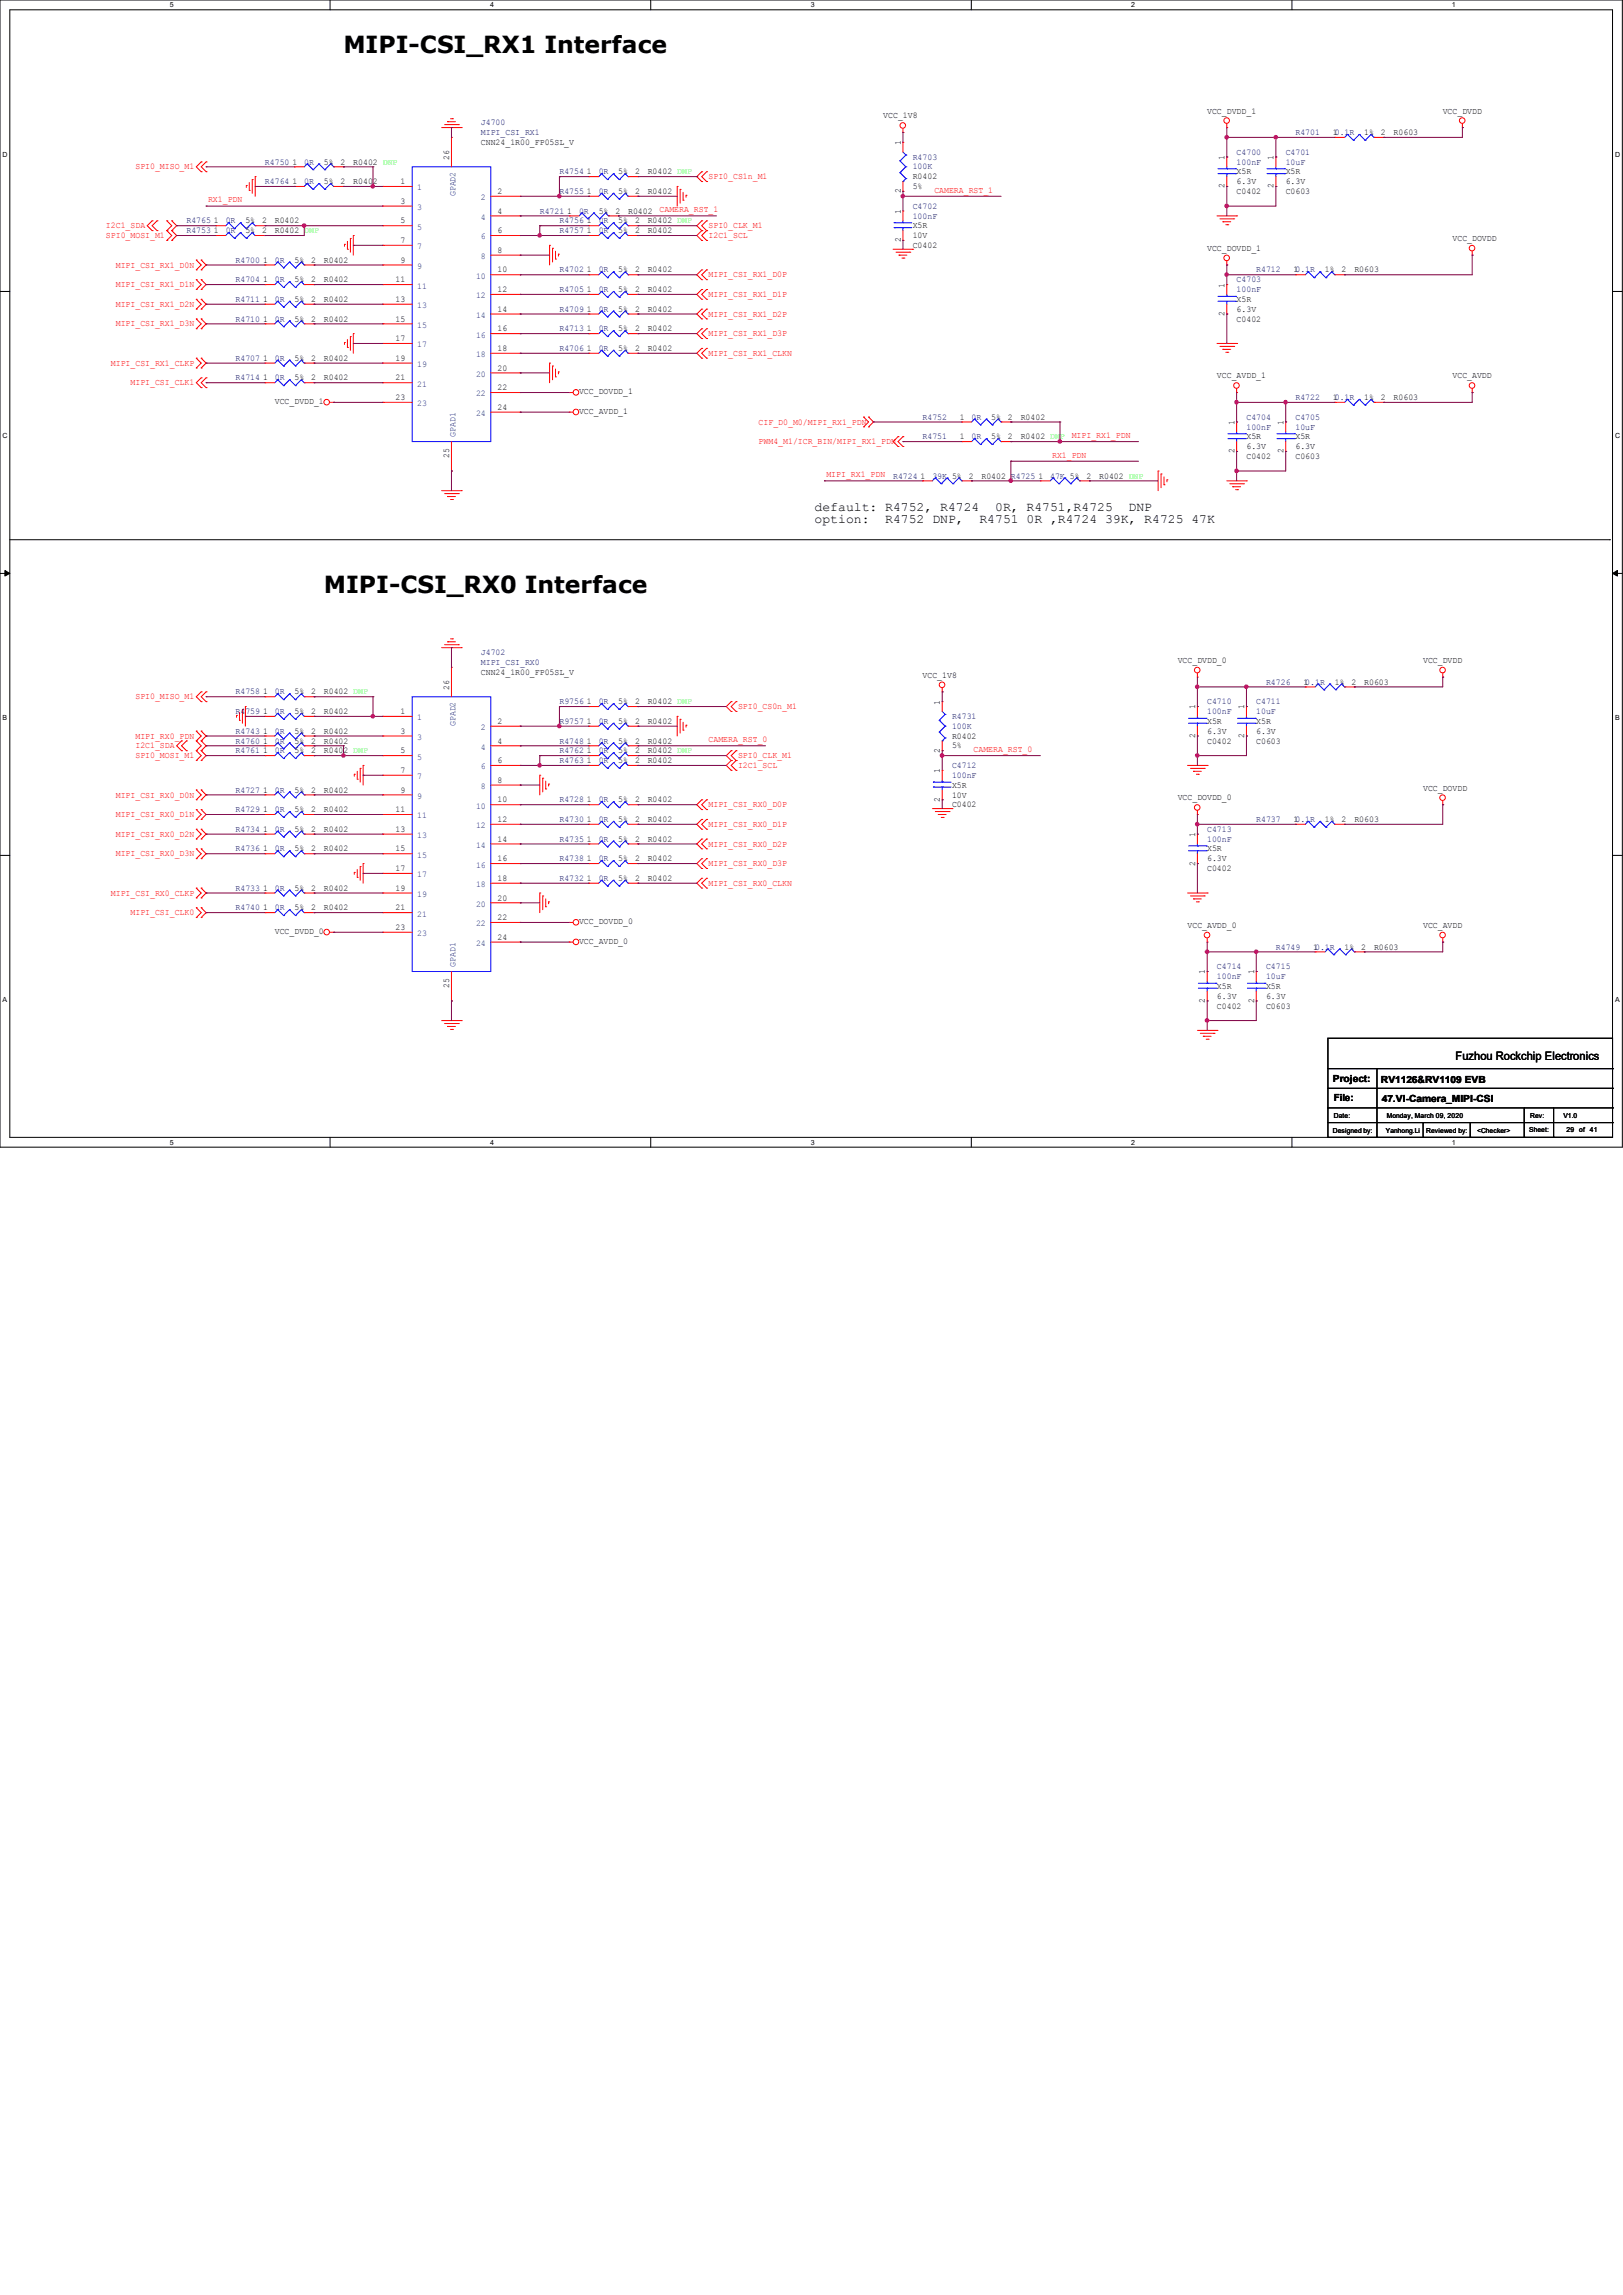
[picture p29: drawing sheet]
<svg xmlns="http://www.w3.org/2000/svg" width="210mm" height="297mm" viewBox="0 0 210 297" stroke-linecap="round" stroke-linejoin="round" font-family="sans-serif">
<defs><g id="words">
<g font-size="3">
<text x="44.4" y="6.9">MIPI-CSI_RX1 Interface</text>
<text x="41.9" y="76.7">MIPI-CSI_RX0 Interface</text>
</g>
<g font-size="1.7">
<text x="105.4" y="66.1">default: R4752, R4724</text>
<text x="105.4" y="67.7">option:</text>
<text x="114.6" y="67.7">R4752 DNP,</text>
<text x="126.7" y="67.7">R4751 0R ,R4724 39K, R4725 47K</text>
<text x="128.8" y="66.1">0R, R4751,R4725</text>
<text x="146" y="66.1">DNP</text>
</g>
<text font-size="1.5" x="188.3" y="137.2">Fuzhou Rockchip Electronics</text>
<g font-size="1.3">
<text x="172.5" y="140">Project:</text>
<text x="172.6" y="142.5">File:</text>
<text x="178.7" y="140.1">RV1126&amp;RV1109 EVB</text>
<text x="178.8" y="142.7">47.VI-Camera_MIPI-CSI</text>
</g>
<g font-size="1.1" fill="#000080">
<text x="62.2" y="16.2">J4700</text>
<text x="62.2" y="17.5">MIPI_CSI_RX1</text>
<text x="167.6" y="17.5">R4701</text>
<text x="34.3" y="21.3">R4750</text>
<text x="34.3" y="23.8">R4764</text>
<text x="39.4" y="21.3">0R</text>
<text x="39.4" y="23.8">0R</text>
<text x="72.4" y="22.6">R4754</text>
<text x="77.5" y="22.6">0R</text>
<text x="118.1" y="20.7">R4703</text>
<text x="118.1" y="21.9">100K</text>
<text x="160" y="20">C4700</text>
<text x="160" y="21.3">100nF</text>
<text x="166.4" y="20">C4701</text>
<text x="166.4" y="21.3">10uF</text>
<text x="24.1" y="28.9">R4765</text>
<text x="29.2" y="28.9">0R</text>
<text x="69.8" y="27.6">R4721</text>
<text x="72.4" y="25.1">R4755</text>
<text x="72.4" y="28.9">R4756</text>
<text x="74.9" y="27.6">0R</text>
<text x="77.5" y="25.1">0R</text>
<text x="77.5" y="28.9">0R</text>
<text x="118.1" y="27">C4702</text>
<text x="118.1" y="28.3">100nF</text>
<text x="24.1" y="30.2">R4753</text>
<text x="29.2" y="30.2">0R</text>
<text x="30.5" y="34">R4700</text>
<text x="35.6" y="34">0R</text>
<text x="72.4" y="30.2">R4757</text>
<text x="72.4" y="35.3">R4702</text>
<text x="77.5" y="30.2">0R</text>
<text x="77.5" y="35.3">0R</text>
<text x="162.6" y="35.3">R4712</text>
<text x="30.5" y="41.6">R4710</text>
<text x="30.5" y="36.5">R4704</text>
<text x="30.5" y="39.1">R4711</text>
<text x="35.6" y="41.6">0R</text>
<text x="35.6" y="36.5">0R</text>
<text x="35.6" y="39.1">0R</text>
<text x="72.4" y="40.3">R4709</text>
<text x="72.4" y="37.8">R4705</text>
<text x="77.5" y="40.3">0R</text>
<text x="77.5" y="37.8">0R</text>
<text x="160" y="36.5">C4703</text>
<text x="160" y="37.8">100nF</text>
<text x="30.5" y="46.7">R4707</text>
<text x="35.6" y="46.7">0R</text>
<text x="72.4" y="42.9">R4713</text>
<text x="72.4" y="45.4">R4706</text>
<text x="77.5" y="42.9">0R</text>
<text x="77.5" y="45.4">0R</text>
<text x="30.5" y="49.2">R4714</text>
<text x="35.6" y="49.2">0R</text>
<text x="167.6" y="51.8">R4722</text>
<text x="119.4" y="56.9">R4751</text>
<text x="119.4" y="54.3">R4752</text>
<text x="125.7" y="56.9">0R</text>
<text x="125.7" y="54.3">0R</text>
<text x="161.3" y="54.3">C4704</text>
<text x="161.3" y="55.6">100nF</text>
<text x="167.6" y="54.3">C4705</text>
<text x="167.6" y="55.6">10uF</text>
<text x="115.6" y="61.9">R4724</text>
<text x="120.6" y="61.9">39K 5%</text>
<text x="135.9" y="61.9">47K 5%</text>
<text x="30.5" y="89.9">R4758</text>
<text x="35.6" y="89.9">0R</text>
<text x="62.2" y="84.8">J4702</text>
<text x="62.2" y="86.1">MIPI_CSI_RX0</text>
<text x="163.8" y="88.6">R4726</text>
<text x="30.5" y="95">R4743</text>
<text x="30.5" y="92.4">R4759</text>
<text x="35.6" y="95">0R</text>
<text x="35.6" y="92.4">0R</text>
<text x="72.4" y="91.1">R9756</text>
<text x="72.4" y="93.7">R9757</text>
<text x="77.5" y="91.1">0R</text>
<text x="77.5" y="93.7">0R</text>
<text x="123.2" y="93.1">R4731</text>
<text x="123.2" y="94.3">100K</text>
<text x="156.2" y="91.1">C4710</text>
<text x="156.2" y="92.4">100nF</text>
<text x="162.6" y="91.1">C4711</text>
<text x="162.6" y="92.4">10uF</text>
<text x="30.5" y="96.2">R4760</text>
<text x="30.5" y="97.5">R4761</text>
<text x="35.6" y="96.2">0R</text>
<text x="35.6" y="97.5">0R</text>
<text x="72.4" y="97.5">R4762</text>
<text x="72.4" y="98.8">R4763</text>
<text x="72.4" y="96.2">R4748</text>
<text x="77.5" y="97.5">0R</text>
<text x="77.5" y="98.8">0R</text>
<text x="77.5" y="96.2">0R</text>
<text x="123.2" y="99.4">C4712</text>
<text x="123.2" y="100.7">100nF</text>
<text x="30.5" y="105.1">R4729</text>
<text x="30.5" y="107.7">R4734</text>
<text x="30.5" y="102.6">R4727</text>
<text x="35.6" y="105.1">0R</text>
<text x="35.6" y="107.7">0R</text>
<text x="35.6" y="102.6">0R</text>
<text x="72.4" y="103.8">R4728</text>
<text x="72.4" y="106.4">R4730</text>
<text x="77.5" y="103.8">0R</text>
<text x="77.5" y="106.4">0R</text>
<text x="156.2" y="107.7">C4713</text>
<text x="162.6" y="106.4">R4737</text>
<text x="30.5" y="110.2">R4736</text>
<text x="35.6" y="110.2">0R</text>
<text x="72.4" y="111.5">R4738</text>
<text x="72.4" y="108.9">R4735</text>
<text x="77.5" y="111.5">0R</text>
<text x="77.5" y="108.9">0R</text>
<text x="156.2" y="108.9">100nF</text>
<text x="30.5" y="117.8">R4740</text>
<text x="30.5" y="115.3">R4733</text>
<text x="35.6" y="117.8">0R</text>
<text x="35.6" y="115.3">0R</text>
<text x="72.4" y="114">R4732</text>
<text x="77.5" y="114">0R</text>
<text x="157.5" y="125.4">C4714</text>
<text x="163.8" y="125.4">C4715</text>
<text x="165.1" y="122.9">R4749</text>
<text x="157.5" y="126.7">100nF</text>
<text x="163.8" y="126.7">10uF</text>
</g>
<g font-size="1.1">
<text x="114.3" y="15.3">VCC_1V8</text>
<text x="156.2" y="14.7">VCC_DVDD_1</text>
<text x="172.5" y="17.5">10.1R</text>
<text x="176.5" y="17.5">1%</text>
<text x="178.7" y="17.5">2</text>
<text x="180.3" y="17.5">R0603</text>
<text x="186.7" y="14.7">VCC_DVDD</text>
<text x="37.8" y="21.3">1</text>
<text x="37.8" y="23.8">1</text>
<text x="41.9" y="21.3">5%</text>
<text x="41.9" y="23.8">5%</text>
<text x="44.1" y="21.3">2</text>
<text x="44.1" y="23.8">2</text>
<text x="45.7" y="21.3">R0402 DNP</text>
<text x="45.7" y="23.8">R0402</text>
<text x="51.8" y="23.8">1</text>
<text x="58.1" y="20.7" transform="rotate(-90 58.1 20.7)">26</text>
<text x="62.2" y="18.8">CNN24_1R00_FP05SL_V</text>
<text x="75.9" y="22.6">1</text>
<text x="80" y="22.6">5%</text>
<text x="82.2" y="22.6">2</text>
<text x="83.8" y="22.6">R0402 DNP</text>
<text x="116.5" y="18.8" transform="rotate(-90 116.5 18.8)">1</text>
<text x="118.1" y="23.2">R0402</text>
<text x="158.5" y="20.7" transform="rotate(-90 158.5 20.7)">1</text>
<text x="160" y="22.6">X5R</text>
<text x="160" y="23.8">6.3V</text>
<text x="164.8" y="20.7" transform="rotate(-90 164.8 20.7)">1</text>
<text x="166.4" y="22.6">X5R</text>
<text x="166.4" y="23.8">6.3V</text>
<text x="27.7" y="28.9">1</text>
<text x="31.7" y="28.9">5%</text>
<text x="33.9" y="28.9">2</text>
<text x="35.6" y="28.9">R0402</text>
<text x="51.8" y="26.4">3</text>
<text x="51.8" y="28.9">5</text>
<text x="64.4" y="25.1">2</text>
<text x="64.4" y="27.6">4</text>
<text x="73.4" y="27.6">1</text>
<text x="75.9" y="25.1">1</text>
<text x="75.9" y="28.9">1</text>
<text x="77.5" y="27.6">5%</text>
<text x="79.6" y="27.6">2</text>
<text x="80" y="25.1">5%</text>
<text x="80" y="28.9">5%</text>
<text x="81.3" y="27.6">R0402</text>
<text x="82.2" y="25.1">2</text>
<text x="82.2" y="28.9">2</text>
<text x="83.8" y="25.1">R0402</text>
<text x="83.8" y="28.9">R0402 DNP</text>
<text x="116.5" y="27.7" transform="rotate(-90 116.5 27.7)">1</text>
<text x="116.5" y="25" transform="rotate(-90 116.5 25)">2</text>
<text x="118.1" y="24.5">5%</text>
<text x="118.1" y="29.5">X5R</text>
<text x="158.5" y="24.4" transform="rotate(-90 158.5 24.4)">2</text>
<text x="160" y="25.1">C0402</text>
<text x="164.8" y="24.4" transform="rotate(-90 164.8 24.4)">2</text>
<text x="166.4" y="25.1">C0603</text>
<text x="27.7" y="30.2">1</text>
<text x="31.7" y="30.2">5%</text>
<text x="33.9" y="30.2">2</text>
<text x="34" y="34">1</text>
<text x="35.6" y="30.2">R0402 DNP</text>
<text x="38.1" y="34">5%</text>
<text x="40.3" y="34">2</text>
<text x="41.9" y="34">R0402</text>
<text x="51.8" y="31.5">7</text>
<text x="51.8" y="34">9</text>
<text x="64.4" y="30.2">6</text>
<text x="64.4" y="32.7">8</text>
<text x="64.4" y="35.3">10</text>
<text x="75.9" y="30.2">1</text>
<text x="75.9" y="35.3">1</text>
<text x="80" y="30.2">5%</text>
<text x="80" y="35.3">5%</text>
<text x="82.2" y="30.2">2</text>
<text x="82.2" y="35.3">2</text>
<text x="83.8" y="30.2">R0402</text>
<text x="83.8" y="35.3">R0402</text>
<text x="116.5" y="31.4" transform="rotate(-90 116.5 31.4)">2</text>
<text x="118.1" y="32.1">C0402</text>
<text x="118.1" y="30.8">10V</text>
<text x="156.2" y="32.5">VCC_DOVDD_1</text>
<text x="167.4" y="35.3">10.1R</text>
<text x="171.4" y="35.3">1%</text>
<text x="173.6" y="35.3">2</text>
<text x="175.3" y="35.3">R0603</text>
<text x="188" y="31.2">VCC_DOVDD</text>
<text x="34" y="41.6">1</text>
<text x="34" y="36.5">1</text>
<text x="34" y="39.1">1</text>
<text x="38.1" y="41.6">5%</text>
<text x="38.1" y="36.5">5%</text>
<text x="38.1" y="39.1">5%</text>
<text x="40.3" y="41.6">2</text>
<text x="40.3" y="36.5">2</text>
<text x="40.3" y="39.1">2</text>
<text x="41.9" y="41.6">R0402</text>
<text x="41.9" y="36.5">R0402</text>
<text x="41.9" y="39.1">R0402</text>
<text x="51.2" y="36.5">11</text>
<text x="51.2" y="39.1">13</text>
<text x="51.2" y="41.6">15</text>
<text x="64.4" y="37.8">12</text>
<text x="64.4" y="40.3">14</text>
<text x="75.9" y="40.3">1</text>
<text x="75.9" y="37.8">1</text>
<text x="80" y="40.3">5%</text>
<text x="80" y="37.8">5%</text>
<text x="82.2" y="40.3">2</text>
<text x="82.2" y="37.8">2</text>
<text x="83.8" y="40.3">R0402</text>
<text x="83.8" y="37.8">R0402</text>
<text x="158.5" y="40.9" transform="rotate(-90 158.5 40.9)">2</text>
<text x="158.5" y="37.2" transform="rotate(-90 158.5 37.2)">1</text>
<text x="160" y="41.6">C0402</text>
<text x="160" y="39.1">X5R</text>
<text x="160" y="40.3">6.3V</text>
<text x="34" y="46.7">1</text>
<text x="38.1" y="46.7">5%</text>
<text x="40.3" y="46.7">2</text>
<text x="41.9" y="46.7">R0402</text>
<text x="51.2" y="44.2">17</text>
<text x="51.2" y="46.7">19</text>
<text x="64.4" y="42.9">16</text>
<text x="64.4" y="45.4">18</text>
<text x="64.4" y="48">20</text>
<text x="75.9" y="42.9">1</text>
<text x="75.9" y="45.4">1</text>
<text x="80" y="42.9">5%</text>
<text x="80" y="45.4">5%</text>
<text x="82.2" y="42.9">2</text>
<text x="82.2" y="45.4">2</text>
<text x="83.8" y="42.9">R0402</text>
<text x="83.8" y="45.4">R0402</text>
<text x="34" y="49.2">1</text>
<text x="35.6" y="52.3">VCC_DVDD_1</text>
<text x="38.1" y="49.2">5%</text>
<text x="40.3" y="49.2">2</text>
<text x="41.9" y="49.2">R0402</text>
<text x="51.2" y="49.2">21</text>
<text x="51.2" y="51.8">23</text>
<text x="64.4" y="50.5">22</text>
<text x="64.4" y="53">24</text>
<text x="74.9" y="53.6">VCC_AVDD_1</text>
<text x="74.9" y="51">VCC_DOVDD_1</text>
<text x="157.5" y="49">VCC_AVDD_1</text>
<text x="172.5" y="51.8">10.1R</text>
<text x="176.5" y="51.8">1%</text>
<text x="178.7" y="51.8">2</text>
<text x="180.3" y="51.8">R0603</text>
<text x="188" y="49">VCC_AVDD</text>
<text x="58.1" y="59.3" transform="rotate(-90 58.1 59.3)">25</text>
<text x="124.2" y="56.9">1</text>
<text x="124.2" y="54.3">1</text>
<text x="128.3" y="56.9">5%</text>
<text x="128.3" y="54.3">5%</text>
<text x="130.4" y="56.9">2</text>
<text x="130.4" y="54.3">2</text>
<text x="132.1" y="56.9">R0402 DNP</text>
<text x="132.1" y="54.3">R0402</text>
<text x="159.7" y="58.7" transform="rotate(-90 159.7 58.7)">2</text>
<text x="159.7" y="55" transform="rotate(-90 159.7 55)">1</text>
<text x="161.3" y="59.4">C0402</text>
<text x="161.3" y="56.9">X5R</text>
<text x="161.3" y="58.1">6.3V</text>
<text x="166.1" y="58.7" transform="rotate(-90 166.1 58.7)">2</text>
<text x="166.1" y="55" transform="rotate(-90 166.1 55)">1</text>
<text x="167.6" y="59.4">C0603</text>
<text x="167.6" y="56.9">X5R</text>
<text x="167.6" y="58.1">6.3V</text>
<text x="119.1" y="61.9">1</text>
<text x="125.3" y="61.9">2</text>
<text x="127" y="61.9">R0402 R4725</text>
<text x="134.4" y="61.9">1</text>
<text x="140.6" y="61.9">2</text>
<text x="142.2" y="61.9">R0402 DNP</text>
<text x="34" y="89.9">1</text>
<text x="38.1" y="89.9">5%</text>
<text x="40.3" y="89.9">2</text>
<text x="41.9" y="89.9">R0402 DNP</text>
<text x="58.1" y="89.3" transform="rotate(-90 58.1 89.3)">26</text>
<text x="62.2" y="87.3">CNN24_1R00_FP05SL_V</text>
<text x="119.4" y="87.7">VCC_1V8</text>
<text x="152.4" y="85.8">VCC_DVDD_0</text>
<text x="168.7" y="88.6">10.1R</text>
<text x="172.7" y="88.6">1%</text>
<text x="174.9" y="88.6">2</text>
<text x="176.5" y="88.6">R0603</text>
<text x="184.1" y="85.8">VCC_DVDD</text>
<text x="34" y="95">1</text>
<text x="34" y="92.4">1</text>
<text x="38.1" y="95">5%</text>
<text x="38.1" y="92.4">5%</text>
<text x="40.3" y="95">2</text>
<text x="40.3" y="92.4">2</text>
<text x="41.9" y="95">R0402</text>
<text x="41.9" y="92.4">R0402</text>
<text x="51.8" y="92.4">1</text>
<text x="51.8" y="95">3</text>
<text x="64.4" y="93.7">2</text>
<text x="75.9" y="91.1">1</text>
<text x="75.9" y="93.7">1</text>
<text x="80" y="91.1">5%</text>
<text x="80" y="93.7">5%</text>
<text x="82.2" y="91.1">2</text>
<text x="82.2" y="93.7">2</text>
<text x="83.8" y="91.1">R0402 DNP</text>
<text x="83.8" y="93.7">R0402</text>
<text x="121.6" y="91.2" transform="rotate(-90 121.6 91.2)">1</text>
<text x="123.2" y="95.6">R0402</text>
<text x="154.6" y="95.5" transform="rotate(-90 154.6 95.5)">2</text>
<text x="154.6" y="91.8" transform="rotate(-90 154.6 91.8)">1</text>
<text x="156.2" y="93.7">X5R</text>
<text x="156.2" y="95">6.3V</text>
<text x="161" y="95.5" transform="rotate(-90 161 95.5)">2</text>
<text x="161" y="91.8" transform="rotate(-90 161 91.8)">1</text>
<text x="162.6" y="93.7">X5R</text>
<text x="162.6" y="95">6.3V</text>
<text x="34" y="96.2">1</text>
<text x="34" y="97.5">1</text>
<text x="38.1" y="96.2">5%</text>
<text x="38.1" y="97.5">5%</text>
<text x="40.3" y="96.2">2</text>
<text x="40.3" y="97.5">2</text>
<text x="41.9" y="96.2">R0402</text>
<text x="41.9" y="97.5">R0402 DNP</text>
<text x="51.8" y="97.5">5</text>
<text x="51.8" y="100">7</text>
<text x="64.4" y="96.2">4</text>
<text x="64.4" y="98.8">6</text>
<text x="64.4" y="101.3">8</text>
<text x="75.9" y="97.5">1</text>
<text x="75.9" y="98.8">1</text>
<text x="75.9" y="96.2">1</text>
<text x="80" y="97.5">5%</text>
<text x="80" y="98.8">5%</text>
<text x="80" y="96.2">5%</text>
<text x="82.2" y="97.5">2</text>
<text x="82.2" y="98.8">2</text>
<text x="82.2" y="96.2">2</text>
<text x="83.8" y="97.5">R0402 DNP</text>
<text x="83.8" y="98.8">R0402</text>
<text x="83.8" y="96.2">R0402</text>
<text x="121.6" y="100.1" transform="rotate(-90 121.6 100.1)">1</text>
<text x="121.6" y="97.4" transform="rotate(-90 121.6 97.4)">2</text>
<text x="123.2" y="101.9">X5R</text>
<text x="123.2" y="96.9">5%</text>
<text x="156.2" y="96.2">C0402</text>
<text x="162.6" y="96.2">C0603</text>
<text x="34" y="105.1">1</text>
<text x="34" y="107.7">1</text>
<text x="34" y="102.6">1</text>
<text x="38.1" y="105.1">5%</text>
<text x="38.1" y="107.7">5%</text>
<text x="38.1" y="102.6">5%</text>
<text x="40.3" y="105.1">2</text>
<text x="40.3" y="107.7">2</text>
<text x="40.3" y="102.6">2</text>
<text x="41.9" y="105.1">R0402</text>
<text x="41.9" y="107.7">R0402</text>
<text x="41.9" y="102.6">R0402</text>
<text x="51.2" y="105.1">11</text>
<text x="51.2" y="107.7">13</text>
<text x="51.8" y="102.6">9</text>
<text x="64.4" y="103.8">10</text>
<text x="64.4" y="106.4">12</text>
<text x="75.9" y="103.8">1</text>
<text x="75.9" y="106.4">1</text>
<text x="80" y="103.8">5%</text>
<text x="80" y="106.4">5%</text>
<text x="82.2" y="103.8">2</text>
<text x="82.2" y="106.4">2</text>
<text x="83.8" y="103.8">R0402</text>
<text x="83.8" y="106.4">R0402</text>
<text x="121.6" y="103.8" transform="rotate(-90 121.6 103.8)">2</text>
<text x="123.2" y="104.5">C0402</text>
<text x="123.2" y="103.2">10V</text>
<text x="152.4" y="103.6">VCC_DOVDD_0</text>
<text x="167.4" y="106.4">10.1R</text>
<text x="171.4" y="106.4">1%</text>
<text x="173.6" y="106.4">2</text>
<text x="175.3" y="106.4">R0603</text>
<text x="184.1" y="102.3">VCC_DOVDD</text>
<text x="34" y="110.2">1</text>
<text x="38.1" y="110.2">5%</text>
<text x="40.3" y="110.2">2</text>
<text x="41.9" y="110.2">R0402</text>
<text x="51.2" y="110.2">15</text>
<text x="51.2" y="112.7">17</text>
<text x="64.4" y="108.9">14</text>
<text x="64.4" y="111.5">16</text>
<text x="75.9" y="111.5">1</text>
<text x="75.9" y="108.9">1</text>
<text x="80" y="111.5">5%</text>
<text x="80" y="108.9">5%</text>
<text x="82.2" y="111.5">2</text>
<text x="82.2" y="108.9">2</text>
<text x="83.8" y="111.5">R0402</text>
<text x="83.8" y="108.9">R0402</text>
<text x="154.6" y="112" transform="rotate(-90 154.6 112)">2</text>
<text x="154.6" y="108.3" transform="rotate(-90 154.6 108.3)">1</text>
<text x="156.2" y="112.7">C0402</text>
<text x="156.2" y="110.2">X5R</text>
<text x="156.2" y="111.5">6.3V</text>
<text x="34" y="117.8">1</text>
<text x="34" y="115.3">1</text>
<text x="38.1" y="117.8">5%</text>
<text x="38.1" y="115.3">5%</text>
<text x="40.3" y="117.8">2</text>
<text x="40.3" y="115.3">2</text>
<text x="41.9" y="117.8">R0402</text>
<text x="41.9" y="115.3">R0402</text>
<text x="51.2" y="115.3">19</text>
<text x="51.2" y="117.8">21</text>
<text x="64.4" y="114">18</text>
<text x="64.4" y="116.5">20</text>
<text x="64.4" y="119.1">22</text>
<text x="74.9" y="119.6">VCC_DOVDD_0</text>
<text x="75.9" y="114">1</text>
<text x="80" y="114">5%</text>
<text x="82.2" y="114">2</text>
<text x="83.8" y="114">R0402</text>
<text x="35.6" y="120.9">VCC_DVDD_0</text>
<text x="51.2" y="120.4">23</text>
<text x="64.4" y="121.6">24</text>
<text x="74.9" y="122.1">VCC_AVDD_0</text>
<text x="153.7" y="120.1">VCC_AVDD_0</text>
<text x="169.9" y="122.9">10.1R</text>
<text x="174" y="122.9">1%</text>
<text x="176.1" y="122.9">2</text>
<text x="177.8" y="122.9">R0603</text>
<text x="184.1" y="120.1">VCC_AVDD</text>
<text x="58.1" y="127.9" transform="rotate(-90 58.1 127.9)">25</text>
<text x="155.9" y="129.8" transform="rotate(-90 155.9 129.8)">2</text>
<text x="155.9" y="126.1" transform="rotate(-90 155.9 126.1)">1</text>
<text x="157.5" y="130.5">C0402</text>
<text x="157.5" y="128">X5R</text>
<text x="157.5" y="129.2">6.3V</text>
<text x="162.3" y="129.8" transform="rotate(-90 162.3 129.8)">2</text>
<text x="162.3" y="126.1" transform="rotate(-90 162.3 126.1)">1</text>
<text x="163.8" y="130.5">C0603</text>
<text x="163.8" y="128">X5R</text>
<text x="163.8" y="129.2">6.3V</text>
</g>
<g font-size="1.1" fill="#f00">
<text x="17.5" y="21.9">SPI0_MISO_M1</text>
<text x="91.7" y="23.2">SPI0_CS1n_M1</text>
<text x="13.7" y="29.5">I2C1_SDA</text>
<text x="26.9" y="26.2">RX1_PDN</text>
<text x="85.3" y="27.5">CAMERA_RST_1</text>
<text x="91.7" y="29.5">SPI0_CLK_M1</text>
<text x="120.9" y="24.9">CAMERA_RST_1</text>
<text x="13.7" y="30.8">SPI0_MOSI_M1</text>
<text x="15" y="34.6">MIPI_CSI_RX1_D0N</text>
<text x="91.7" y="35.9">MIPI_CSI_RX1_D0P</text>
<text x="91.7" y="30.8">I2C1_SCL</text>
<text x="15" y="37.2">MIPI_CSI_RX1_D1N</text>
<text x="15" y="39.7">MIPI_CSI_RX1_D2N</text>
<text x="91.7" y="38.4">MIPI_CSI_RX1_D1P</text>
<text x="91.7" y="41">MIPI_CSI_RX1_D2P</text>
<text x="14.4" y="47.3">MIPI_CSI_RX1_CLKP</text>
<text x="15" y="42.2">MIPI_CSI_RX1_D3N</text>
<text x="91.7" y="46.1">MIPI_CSI_RX1_CLKN</text>
<text x="91.7" y="43.5">MIPI_CSI_RX1_D3P</text>
<text x="16.9" y="49.9">MIPI_CSI_CLK1</text>
<text x="98.2" y="57.5">PWM4_M1/ICR_BIN/MIPI_RX1_PDN</text>
<text x="98.2" y="55">CIF_D0_M0/MIPI_RX1_PDN</text>
<text x="136.1" y="59.2">RX1_PDN</text>
<text x="138.7" y="56.7">MIPI_RX1_PDN</text>
<text x="106.9" y="61.8">MIPI_RX1_PDN</text>
<text x="17.5" y="95.6">MIPI_RX0_PDN</text>
<text x="17.5" y="90.5">SPI0_MISO_M1</text>
<text x="95.5" y="91.8">SPI0_CS0n_M1</text>
<text x="17.5" y="96.9">I2C1_SDA</text>
<text x="17.5" y="98.1">SPI0_MOSI_M1</text>
<text x="91.7" y="96.1">CAMERA_RST_0</text>
<text x="95.5" y="99.4">I2C1_SCL</text>
<text x="95.5" y="98.1">SPI0_CLK_M1</text>
<text x="126" y="97.3">CAMERA_RST_0</text>
<text x="15" y="105.8">MIPI_CSI_RX0_D1N</text>
<text x="15" y="103.2">MIPI_CSI_RX0_D0N</text>
<text x="91.7" y="104.5">MIPI_CSI_RX0_D0P</text>
<text x="91.7" y="107">MIPI_CSI_RX0_D1P</text>
<text x="15" y="108.3">MIPI_CSI_RX0_D2N</text>
<text x="15" y="110.8">MIPI_CSI_RX0_D3N</text>
<text x="91.7" y="112.1">MIPI_CSI_RX0_D3P</text>
<text x="91.7" y="109.6">MIPI_CSI_RX0_D2P</text>
<text x="14.4" y="115.9">MIPI_CSI_RX0_CLKP</text>
<text x="16.9" y="118.5">MIPI_CSI_CLK0</text>
<text x="91.7" y="114.6">MIPI_CSI_RX0_CLKN</text>
</g>
<g font-size="1.1" fill="#004080">
<text x="54" y="24.6">1</text>
<text x="54" y="27.2">3</text>
<text x="54" y="29.7">5</text>
<text x="58.9" y="25.4" transform="rotate(-90 58.9 25.4)">GPAD2</text>
<text x="62.2" y="25.9">2</text>
<text x="62.2" y="28.4">4</text>
<text x="54" y="32.3">7</text>
<text x="54" y="34.8">9</text>
<text x="62.2" y="31">6</text>
<text x="62.2" y="33.5">8</text>
<text x="54" y="37.3">11</text>
<text x="54" y="39.9">13</text>
<text x="61.6" y="36.1">10</text>
<text x="61.6" y="38.6">12</text>
<text x="61.6" y="41.1">14</text>
<text x="54" y="42.4">15</text>
<text x="54" y="45">17</text>
<text x="54" y="47.5">19</text>
<text x="61.6" y="43.7">16</text>
<text x="61.6" y="46.2">18</text>
<text x="54" y="50">21</text>
<text x="54" y="52.6">23</text>
<text x="61.6" y="48.8">20</text>
<text x="61.6" y="51.3">22</text>
<text x="61.6" y="53.8">24</text>
<text x="58.9" y="56.5" transform="rotate(-90 58.9 56.5)">GPAD1</text>
<text x="54" y="93.2">1</text>
<text x="54" y="95.8">3</text>
<text x="58.9" y="94" transform="rotate(-90 58.9 94)">GPAD2</text>
<text x="62.2" y="94.5">2</text>
<text x="54" y="98.3">5</text>
<text x="54" y="100.8">7</text>
<text x="62.2" y="97">4</text>
<text x="62.2" y="99.6">6</text>
<text x="54" y="103.4">9</text>
<text x="54" y="105.9">11</text>
<text x="61.6" y="104.7">10</text>
<text x="61.6" y="107.2">12</text>
<text x="62.2" y="102.1">8</text>
<text x="54" y="108.5">13</text>
<text x="54" y="111">15</text>
<text x="54" y="113.5">17</text>
<text x="61.6" y="109.7">14</text>
<text x="61.6" y="112.3">16</text>
<text x="54" y="116.1">19</text>
<text x="54" y="118.6">21</text>
<text x="61.6" y="114.8">18</text>
<text x="61.6" y="117.4">20</text>
<text x="61.6" y="119.9">22</text>
<text x="54" y="121.2">23</text>
<text x="58.9" y="125.1" transform="rotate(-90 58.9 125.1)">GPAD1</text>
<text x="61.6" y="122.4">24</text>
</g>
<g font-size=".9">
<text x="22" y=".9">5</text>
<text x="63.4" y=".9">4</text>
<text x="104.9" y=".9">3</text>
<text x="146.4" y=".9">2</text>
<text x="187.9" y=".9">1</text>
<text x=".3" y="20.3">D</text>
<text x="209" y="20.3">D</text>
<text x=".3" y="56.7">C</text>
<text x="209" y="56.7">C</text>
<text x=".3" y="93.2">B</text>
<text x="209" y="93.2">B</text>
<text x=".3" y="129.7">A</text>
<text x="209" y="129.7">A</text>
<text x="22" y="148.1">5</text>
<text x="63.4" y="148.1">4</text>
<text x="104.9" y="148.1">3</text>
<text x="146.4" y="148.1">2</text>
<text x="172.5" y="146.6">Designed by:</text>
<text x="172.6" y="144.7">Date:</text>
<text x="179.3" y="146.6">Yanhong.Li</text>
<text x="179.5" y="144.7">Monday, March 09, 2020</text>
<text x="184.5" y="146.6">Reviewed by:</text>
<text x="187.9" y="148.1">1</text>
<text x="191.1" y="146.6">&lt;Checker&gt;</text>
<text x="197.9" y="146.5">Sheet:</text>
<text x="198" y="144.7">Rev:</text>
<text x="202.3" y="144.7">V1.0</text>
<text x="202.7" y="146.5">29</text>
<text x="204.3" y="146.5">of 41</text>
</g>
</g></defs>
<path d="M0 0h209.9v148.5h-209.9zM1.3 1.3h207.4v145.9h-207.4z" fill="none" stroke="#000" stroke-width=".13"/>
<g fill="#fff">
<path d="M22 .1h.5v1h-.5z"/>
<path d="M22 147.3h.5v1h-.5z"/>
</g>
<path d="M42.7 0v1.3M42.7 147.2v1.3" fill="none" stroke="#000" stroke-width=".13"/>
<g fill="#fff">
<path d="M63.4 .1h.5v1h-.5z"/>
<path d="M63.4 147.3h.5v1h-.5z"/>
</g>
<path d="M84.2 0v1.3M84.2 147.2v1.3" fill="none" stroke="#000" stroke-width=".13"/>
<g fill="#fff">
<path d="M104.9 .1h.5v1h-.5z"/>
<path d="M104.9 147.3h.5v1h-.5z"/>
</g>
<path d="M125.7 0v1.3M125.7 147.2v1.3" fill="none" stroke="#000" stroke-width=".13"/>
<g fill="#fff">
<path d="M146.4 .1h.5v1h-.5z"/>
<path d="M146.4 147.3h.5v1h-.5z"/>
</g>
<path d="M167.2 0v1.3M167.2 147.2v1.3" fill="none" stroke="#000" stroke-width=".13"/>
<g fill="#fff">
<path d="M187.9 .1h.5v1h-.5z"/>
<path d="M187.9 147.3h.5v1h-.5z"/>
<path d="M.3 19.5h.7v1h-.7z"/>
<path d="M209 19.5h.6v1h-.6z"/>
<path d="M.3 55.9h.7v1h-.7z"/>
<path d="M209 55.9h.6v1h-.6z"/>
</g>
<path d="M0 37.7h1.3M208.7 37.7h1.2" fill="none" stroke="#000" stroke-width=".13"/>
<g fill="#fff">
<path d="M.3 92.4h.6v1h-.6z"/>
<path d="M209 92.4h.6v1h-.6z"/>
</g>
<path d="M0 74.2h1.3M208.7 74.2h1.2" fill="none" stroke="#000" stroke-width=".13"/>
<path d="M.6 73.8l.7 .4-.7 .3zM208.7 74.2l.6-.4v.7z" fill="#000" stroke="#000" stroke-width=".13"/>
<g fill="#fff">
<path d="M.3 128.9h.6v1h-.6z"/>
<path d="M209 128.9h.5v1h-.5z"/>
</g>
<g fill="none" stroke="#000" stroke-width=".13">
<path d="M1.3 69.8h207M208.3 69.8h.1M0 110.7h1.3M208.7 110.7h1.2M171.8 134.4h36.9v12.8h-36.9zM171.8 138.3h36.9M178.2 138.3v8.9M208.7 138.3h.1M171.8 140.8h36.9M171.8 143.4h36.9M171.8 145.3h36.9M178.2 147.2h.1"/>
<path d="M184.1 147.2h.1M184.1 145.3v1.9M190.2 147.2h.1M190.2 145.3v1.9M197.2 147.2h.1M197.2 143.4v3.8M201 147.2h.1M201 143.4v3.8M208.7 140.8h.1M208.7 143.4h.1M208.7 145.3h.1"/>
</g>
<g fill="none" stroke="#f00" stroke-width=".13">
<path d="M57.1 16.5h2.6M57.5 16.1h1.8M57.9 15.7h.1M57.9 15.7h1M58.3 15.4h.2M58.4 17.8h.1M58.4 17.8v3.8M58.5 15.4h.1M59.3 16.1h.1M59.7 16.5h.1M116.8 17.1h.1M116.8 18.4h.1"/>
<path d="M116.8 16.6v.5M116.8 18.4v1.3M158.7 16.5h.1M158.7 16v.5M172.7 17.8h.1M172.7 17.8h1.3M177.8 17.8h1.3M179.1 17.8h.1M189.2 16.5h.1M189.2 16v.5M19.7 29.8h.1M19.7 28.6h.1"/>
<path d="M19.7 28.6l-.7 .6 .7 .6M20.3 29.8h.1M20.3 28.6h.1M20.3 28.6l-.6 .6 .6 .6M21.6 29.8h.1M21.6 28.6h.1M21.6 31.1h.1M21.6 29.8l.6 .7-.6 .6M21.6 28.6l.6 .6-.6 .6M22.2 28.6h.1M22.2 29.8h.1M22.2 31.1h.1"/>
<path d="M22.2 29.8l.7 .7-.7 .6M22.2 28.6l.7 .6-.7 .6M25.4 34.9h.1M25.4 33.7h.1M25.4 37.5h.1M25.4 36.2h.1M25.4 38.7h.1M25.4 33.7l.6 .6-.6 .6M25.4 36.2l.6 .6-.6 .7M25.4 38.7l.6 .7-.6 .6M26 33.7h.1M26 34.9h.1"/>
<path d="M26 22.2h.1M26 21h.1M26 36.2h.1M26 37.5h.1M26 38.7h.1M26 33.7l.7 .6-.7 .6M26 36.2l.7 .6-.7 .7M26 21l-.6 .6 .6 .6M26 38.7l.7 .7-.7 .6M26.7 22.2h.1M26.7 21h.1M26.7 21l-.7 .6 .7 .6"/>
<path d="M27.9 29.2h.1M27.9 30.5h.1M27.9 30.5h1.3M27.9 29.2h1.3M31.9 24h.1M31.9 24v.3M32.3 24.6h.1M32.3 23.6v1M32.6 23.2h.1M32.6 23.2v1.8M33 22.9h.1M33 22.9v2.5"/>
<path d="M33 30.5h1.3M33 29.2h1.3M34.3 34.3h.1M34.3 29.2h.1M34.3 36.8h.1M34.3 30.5h.1M34.3 39.4h.1M34.3 34.3h1.3M34.3 36.8h1.3M34.3 39.4h1.3M38.1 21.6h.1M38.1 24.1h.1"/>
<path d="M38.1 21.6h1.3M38.1 24.1h1.3M39.4 34.3h1.2M39.4 36.8h1.2M39.4 39.4h1.2M40.6 34.3h.1M40.6 36.8h.1M40.6 39.4h.1M43.2 21.6h1.2M43.2 24.1h1.2M44.4 21.6h.1M44.4 24.1h.1"/>
<path d="M44.6 31.6h.1M44.6 31.6v.3M45 32.3h.1M45 31.2v1.1M45.3 30.9h.1M45.3 30.9v1.7M45.7 30.5h.1M45.7 30.5v2.5M49.5 24.1h.1M49.5 26.7h.1M49.5 29.2h.1M49.5 31.7h.1"/>
<path d="M49.5 34.3h.1M49.5 36.8h.1M49.5 39.4h.1M49.5 34.3h3.8M49.5 29.2h3.8M49.5 24.1h3.8M49.5 26.7h3.8M49.5 31.7h3.8M49.5 36.8h3.8M49.5 39.4h3.8M63.5 33h3.8M63.5 27.9h3.8"/>
<path d="M63.5 30.5h3.8M63.5 25.4h3.8M63.5 35.6h3.8M63.5 38.1h3.8M67.3 25.4h.1M67.3 27.9h.1M67.3 30.5h.1M67.3 33h.1M67.3 35.6h.1M67.3 38.1h.1M71.1 31.7h.1M71.1 31.7v2.6"/>
<path d="M71.5 32.1h.1M71.5 32.1v1.8M71.9 33.5h.1M71.9 32.5v1M72.3 32.9h.1M72.3 32.9v.2M73.7 27.9h.1M73.7 27.9h1.2M76.2 30.5h.1M76.2 25.4h.1M76.2 35.6h.1M76.2 38.1h.1"/>
<path d="M76.2 29.2h.1M76.2 22.9h.1M76.2 30.5h1.3M76.2 25.4h1.3M76.2 29.2h1.3M76.2 35.6h1.3M76.2 38.1h1.3M76.2 22.9h1.3M78.7 27.9h1.3M80 27.9h.1M81.3 30.5h1.2M81.3 25.4h1.2"/>
<path d="M81.3 29.2h1.2M81.3 35.6h1.2M81.3 38.1h1.2M81.3 22.9h1.2M82.5 30.5h.1M82.5 25.4h.1M82.5 35.6h.1M82.5 38.1h.1M82.5 29.2h.1M82.5 22.9h.1M87.6 24.1h.1M87.6 24.1v2.6"/>
<path d="M88 24.5h.1M88 24.5v1.8M88.4 25.9h.1M88.4 24.9v1M88.8 25.3h.1M88.8 25.3v.2M90.8 37.5h.1M90.8 38.7h.1M90.8 22.2h.1M90.8 23.5h.1M90.8 34.9h.1M90.8 36.2h.1"/>
<path d="M90.8 29.8h.1M90.8 31.1h.1M90.8 28.6h.1M90.8 37.5l-.6 .6 .6 .6M90.8 22.2l-.6 .7 .6 .6M90.8 34.9l-.6 .7 .6 .6M90.8 29.8l-.6 .7 .6 .6M90.8 28.6l-.6 .6 .6 .6M91.4 38.7h.1M91.4 37.5h.1M91.4 23.5h.1M91.4 22.2h.1"/>
<path d="M91.4 36.2h.1M91.4 34.9h.1M91.4 31.1h.1M91.4 29.8h.1M91.4 28.6h.1M91.4 29.8l-.6 .7 .6 .6M91.4 37.5l-.6 .6 .6 .6M91.4 22.2l-.6 .7 .6 .6M91.4 34.9l-.6 .7 .6 .6M91.4 28.6l-.6 .6 .6 .6M115.6 32.3h2.5M116 32.6h1.7"/>
<path d="M116.3 33h.1M116.3 33h1M116.7 33.4h.3M116.8 24.8h.1M116.8 27.3h.1M116.8 31.1h.1M116.8 23.5v1.3M116.8 27.3v1.3M116.8 29.8v1.3M117 33.4h.1M117.7 32.6h.1M118.1 32.3h.1"/>
<path d="M157.5 27.9h2.5M157.9 28.3h1.7M158.2 28.7h.1M158.2 28.7h1.1M158.6 29.1h.3M158.7 34.3h.1M158.7 36.8h.1M158.7 20.3h.1M158.7 24.1h.1M158.7 20.3v1.3M158.7 22.9v1.2M158.7 33.8v.5"/>
<path d="M158.7 36.8v1.3M158.7 39.4v1.2M158.9 29.1h.1M159.6 28.3h.1M160 27.9h.1M165.1 20.3h.1M165.1 24.1h.1M165.1 20.3v1.3M165.1 22.9v1.2M167.6 35.6h.1M167.6 35.6h1.3M172.7 35.6h1.3"/>
<path d="M174 35.6h.1M190.5 33h.1M190.5 32.5v.5M25.4 42.5h.1M25.4 41.3h.1M25.4 40h.1M25.4 47.6h.1M25.4 46.4h.1M25.4 41.3l.6 .6-.6 .6M25.4 46.4l.6 .6-.6 .6M26 41.3h.1M26 42.5h.1"/>
<path d="M26 50.2h.1M26 48.9h.1M26 40h.1M26 46.4h.1M26 47.6h.1M26 41.3l.7 .6-.7 .6M26 48.9l-.6 .6 .6 .7M26 46.4l.7 .6-.7 .6M26.7 50.2h.1M26.7 48.9h.1M26.7 48.9l-.7 .6 .7 .7M34.3 41.9h.1"/>
<path d="M34.3 47h.1M34.3 49.5h.1M34.3 41.9h1.3M34.3 47h1.3M34.3 49.5h1.3M39.4 41.9h1.2M39.4 47h1.2M39.4 49.5h1.2M40.6 41.9h.1M40.6 47h.1M40.6 49.5h.1M42.7 52.1h.5"/>
<path d="M43.2 52.1h.1M44.6 44.3h.1M44.6 44.3v.3M45 45h.1M45 43.9v1.1M45.3 43.6h.1M45.3 43.6v1.7M45.7 43.2h.1M45.7 43.2v2.5M49.5 41.9h.1M49.5 44.4h.1M49.5 47h.1"/>
<path d="M49.5 49.5h.1M49.5 52.1h.1M49.5 44.4h3.8M49.5 52.1h3.8M49.5 41.9h3.8M49.5 47h3.8M49.5 49.5h3.8M58.4 57.1v3.9M63.5 53.3h3.8M63.5 50.8h3.8M63.5 40.6h3.8M63.5 43.2h3.8"/>
<path d="M63.5 45.7h3.8M63.5 48.3h3.8M67.3 40.6h.1M67.3 43.2h.1M67.3 45.7h.1M67.3 48.3h.1M67.3 50.8h.1M67.3 53.3h.1M71.1 47h.1M71.1 47v2.5M71.5 47.4h.1M71.5 47.4v1.7"/>
<path d="M71.9 48.8h.1M71.9 47.8v1M72.3 48.1h.1M72.3 48.1v.3M73.7 53.3h.1M73.7 50.8h.1M73.7 53.3h.5M73.7 50.8h.5M76.2 40.6h.1M76.2 43.2h.1M76.2 45.7h.1M76.2 40.6h1.3"/>
<path d="M76.2 43.2h1.3M76.2 45.7h1.3M81.3 40.6h1.2M81.3 43.2h1.2M81.3 45.7h1.2M82.5 40.6h.1M82.5 43.2h.1M82.5 45.7h.1M90.8 40h.1M90.8 41.3h.1M90.8 45.1h.1M90.8 46.4h.1"/>
<path d="M90.8 42.5h.1M90.8 43.8h.1M90.8 40l-.6 .6 .6 .7M90.8 45.1l-.6 .6 .6 .7M90.8 42.5l-.6 .7 .6 .6M91.4 41.3h.1M91.4 40h.1M91.4 46.4h.1M91.4 45.1h.1M91.4 43.8h.1M91.4 42.5h.1M91.4 40l-.6 .6 .6 .7"/>
<path d="M91.4 45.1l-.6 .6 .6 .7M91.4 42.5l-.6 .7 .6 .6M111.8 55.2h.1M111.8 54h.1M111.8 54l.6 .6-.6 .6M112.4 54h.1M112.4 55.2h.1M112.4 54l.6 .6-.6 .6M116.2 57.8h.1M116.2 56.5h.1M116.2 56.5l-.6 .6 .6 .7M116.8 57.8h.1"/>
<path d="M116.8 56.5h.1M116.8 56.5l-.6 .6 .6 .7M124.5 57.1h.1M124.5 54.6h.1M124.5 57.1h1.2M124.5 54.6h1.2M129.5 57.1h1.3M129.5 54.6h1.3M130.8 57.1h.1M130.8 54.6h.1M157.5 44.4h2.5M157.9 44.8h1.7"/>
<path d="M158.2 45.2h.1M158.2 45.2h1.1M158.6 45.6h.3M158.7 40.6h.1M158.9 45.6h.1M159.6 44.8h.1M160 50.8h.1M160 44.4h.1M160 54.6h.1M160 58.4h.1M160 50.3v.5M160 54.6v1.3"/>
<path d="M160 57.1v1.3M166.4 54.6h.1M166.4 58.4h.1M166.4 54.6v1.3M166.4 57.1v1.3M172.7 52.1h.1M172.7 52.1h1.3M177.8 52.1h1.3M179.1 52.1h.1M190.5 50.8h.1M190.5 50.3v.5M57.1 63.5h2.6"/>
<path d="M57.5 63.9h1.8M57.9 64.3h.1M57.9 64.3h1M58.3 64.6h.2M58.4 61h.1M58.5 64.6h.1M59.3 63.9h.1M59.7 63.5h.1M119.4 62.2h.1M119.4 62.2h1.2M124.5 62.2h1.2M125.7 62.2h.1"/>
<path d="M134.6 62.2h.1M134.6 62.2h1.3M139.7 62.2h1.3M141 62.2h.1M149.9 61h.1M149.9 61v2.5M150.2 61.3h.1M150.2 61.3v1.8M150.6 62.7h.1M150.6 61.7v1M151 62.1h.1M151 62.1v.3"/>
<path d="M158.7 62.2h2.6M159.1 62.6h1.8M159.5 63h.1M159.5 63h1M159.9 63.4h.2M160.1 63.4h.1M160.9 62.6h.1M161.3 62.2h.1M23.5 97.2h.1M23.5 95.9h.1M23.5 95.9l-.6 .6 .6 .7M24.1 97.2h.1"/>
<path d="M24.1 95.9h.1M24.1 95.9l-.6 .6 .6 .7M25.4 95.9h.1M25.4 94.6h.1M25.4 97.2h.1M25.4 98.4h.1M25.4 94.6l.6 .6-.6 .7M25.4 95.9l.6 .6-.6 .7M25.4 97.2l.6 .6-.6 .6M26 94.6h.1M26 95.9h.1M26 97.2h.1"/>
<path d="M26 98.4h.1M26 90.8h.1M26 89.5h.1M26 94.6l.7 .6-.7 .7M26 95.9l.7 .6-.7 .7M26 97.2l.7 .6-.7 .6M26 89.5l-.6 .7 .6 .6M26.7 90.8h.1M26.7 89.5h.1M26.7 89.5l-.7 .7 .7 .6M30.6 92.6h.1M30.6 92.6v.2"/>
<path d="M31 93.2h.1M31 92.2v1M31.4 91.8h.1M31.4 91.8v1.8M31.7 91.4h.1M31.7 91.4v2.6M34.3 95.2h.1M34.3 90.2h.1M34.3 96.5h.1M34.3 92.7h.1M34.3 97.8h.1M34.3 97.8h1.3"/>
<path d="M34.3 95.2h1.3M34.3 90.2h1.3M34.3 92.7h1.3M34.3 96.5h1.3M39.4 97.8h1.2M39.4 95.2h1.2M39.4 90.2h1.2M39.4 92.7h1.2M39.4 96.5h1.2M40.6 95.2h.1M40.6 90.2h.1M40.6 96.5h.1"/>
<path d="M40.6 92.7h.1M40.6 97.8h.1M46.2 99.8v1M46.6 99.4h.1M46.6 99.4v1.8M47 99.1h.1M47 99.1v2.5M49.5 92.7h.1M49.5 95.2h.1M49.5 97.8h.1M49.5 97.8h3.8M49.5 95.2h3.8"/>
<path d="M49.5 92.7h3.8M57.1 83.8h2.6M57.5 83.4h1.8M57.9 83.1h.1M57.9 83.1h1M58.3 82.7h.2M58.4 86.4h.1M58.4 86.4v3.8M58.5 82.7h.1M59.3 83.4h.1M59.7 83.8h.1M63.5 99.1h3.8"/>
<path d="M63.5 94h3.8M63.5 96.5h3.8M67.3 94h.1M67.3 96.5h.1M67.3 99.1h.1M76.2 97.8h.1M76.2 91.4h.1M76.2 99.1h.1M76.2 94h.1M76.2 96.5h.1M76.2 99.1h1.3M76.2 97.8h1.3"/>
<path d="M76.2 91.4h1.3M76.2 94h1.3M76.2 96.5h1.3M81.3 99.1h1.2M81.3 97.8h1.2M81.3 91.4h1.2M81.3 94h1.2M81.3 96.5h1.2M82.5 97.8h.1M82.5 91.4h.1M82.5 99.1h.1M82.5 94h.1"/>
<path d="M82.5 96.5h.1M87.6 92.7h.1M87.6 92.7v2.5M88 93.1h.1M88 93.1v1.8M88.4 94.5h.1M88.4 93.5v1M88.8 93.9h.1M88.8 93.9v.2M94.6 90.8h.1M94.6 92.1h.1M94.6 98.4h.1"/>
<path d="M94.6 99.7h.1M94.6 97.2h.1M94.6 90.8l-.6 .6 .6 .7M94.6 98.4l-.6 .7 .6 .6M94.6 97.2l-.6 .6 .6 .6M95.2 92.1h.1M95.2 90.8h.1M95.2 99.7h.1M95.2 98.4h.1M95.2 97.2h.1M95.2 90.8l-.6 .6 .6 .7M95.2 98.4l-.6 .7 .6 .6"/>
<path d="M95.2 97.2l-.6 .6 .6 .6M121.9 89.5h.1M121.9 99.7h.1M121.9 90.8h.1M121.9 97.2h.1M121.9 89v.5M121.9 90.8v1.3M121.9 95.9v1.3M121.9 99.7v1.3M153.7 99.1h2.5M154.1 99.4h1.7M154.4 99.8h.1"/>
<path d="M154.4 99.8h1M154.9 87.6h.1M154.9 91.4h.1M154.9 95.2h.1M154.9 87.1v.5M154.9 91.4v1.3M154.9 94v1.2M155.8 99.4h.1M156.2 99.1h.1M161.3 91.4h.1M161.3 95.2h.1M161.3 91.4v1.3"/>
<path d="M161.3 94v1.2M168.9 88.9h.1M168.9 88.9h1.3M174 88.9h1.3M175.3 88.9h.1M186.7 87.6h.1M186.7 87.1v.5M25.4 106h.1M25.4 104.8h.1M25.4 108.6h.1M25.4 107.3h.1M25.4 103.5h.1"/>
<path d="M25.4 102.2h.1M25.4 111.1h.1M25.4 109.9h.1M25.4 118.7h.1M25.4 117.5h.1M25.4 116.2h.1M25.4 114.9h.1M25.4 104.8l.6 .6-.6 .6M25.4 107.3l.6 .6-.6 .7M25.4 102.2l.6 .7-.6 .6M25.4 109.9l.6 .6-.6 .6M25.4 117.5l.6 .6-.6 .6"/>
<path d="M25.4 114.9l.6 .7-.6 .6M26 104.8h.1M26 106h.1M26 107.3h.1M26 108.6h.1M26 102.2h.1M26 103.5h.1M26 109.9h.1M26 111.1h.1M26 117.5h.1M26 118.7h.1M26 114.9h.1"/>
<path d="M26 116.2h.1M26 104.8l.7 .6-.7 .6M26 107.3l.7 .6-.7 .7M26 102.2l.7 .7-.7 .6M26 109.9l.7 .6-.7 .6M26 117.5l.7 .6-.7 .6M26 114.9l.7 .7-.7 .6M34.3 105.4h.1M34.3 118.1h.1M34.3 107.9h.1M34.3 115.6h.1M34.3 110.5h.1"/>
<path d="M34.3 102.9h.1M34.3 105.4h1.3M34.3 115.6h1.3M34.3 102.9h1.3M34.3 107.9h1.3M34.3 110.5h1.3M34.3 118.1h1.3M39.4 105.4h1.2M39.4 115.6h1.2M39.4 102.9h1.2M39.4 107.9h1.2M39.4 110.5h1.2"/>
<path d="M39.4 118.1h1.2M40.6 105.4h.1M40.6 118.1h.1M40.6 107.9h.1M40.6 115.6h.1M40.6 110.5h.1M40.6 102.9h.1M45.8 100.2h.1M45.8 112.9h.1M45.8 100.2v.3M45.8 112.9v.3M46.2 100.8h.1"/>
<path d="M46.2 113.5h.1M46.2 112.5v1M46.6 112.1h.1M46.6 112.1v1.8M47 111.8h.1M47 111.8v2.5M49.5 100.3h.1M49.5 102.9h.1M49.5 105.4h.1M49.5 107.9h.1M49.5 110.5h.1M49.5 113h.1"/>
<path d="M49.5 115.6h.1M49.5 118.1h.1M49.5 105.4h3.8M49.5 115.6h3.8M49.5 100.3h3.8M49.5 102.9h3.8M49.5 107.9h3.8M49.5 110.5h3.8M49.5 113h3.8M49.5 118.1h3.8M63.5 119.4h3.8M63.5 111.8h3.8"/>
<path d="M63.5 104.1h3.8M63.5 114.3h3.8M63.5 101.6h3.8M63.5 106.7h3.8M63.5 109.2h3.8M63.5 116.8h3.8M67.3 101.6h.1M67.3 104.1h.1M67.3 106.7h.1M67.3 109.2h.1M67.3 111.8h.1M67.3 114.3h.1"/>
<path d="M67.3 116.8h.1M67.3 119.4h.1M69.8 100.3h.1M69.8 115.6h.1M69.8 100.3v2.6M69.8 115.6v2.5M70.2 100.7h.1M70.2 116h.1M70.2 100.7v1.8M70.2 116v1.7M70.6 102.1h.1M70.6 117.3h.1"/>
<path d="M70.6 101.1v1M70.6 116.3v1M71 101.5h.1M71 116.7h.1M71 101.5v.2M71 116.7v.3M73.7 119.4h.1M73.7 119.4h.5M76.2 111.8h.1M76.2 104.1h.1M76.2 114.3h.1M76.2 106.7h.1"/>
<path d="M76.2 109.2h.1M76.2 111.8h1.3M76.2 104.1h1.3M76.2 114.3h1.3M76.2 106.7h1.3M76.2 109.2h1.3M81.3 111.8h1.2M81.3 104.1h1.2M81.3 114.3h1.2M81.3 106.7h1.2M81.3 109.2h1.2M82.5 111.8h.1"/>
<path d="M82.5 104.1h.1M82.5 114.3h.1M82.5 106.7h.1M82.5 109.2h.1M90.8 103.5h.1M90.8 104.8h.1M90.8 111.1h.1M90.8 112.4h.1M90.8 113.7h.1M90.8 114.9h.1M90.8 106h.1M90.8 107.3h.1"/>
<path d="M90.8 108.6h.1M90.8 109.9h.1M90.8 103.5l-.6 .6 .6 .7M90.8 111.1l-.6 .7 .6 .6M90.8 113.7l-.6 .6 .6 .6M90.8 106l-.6 .7 .6 .6M90.8 108.6l-.6 .6 .6 .7M91.4 104.8h.1M91.4 103.5h.1M91.4 112.4h.1M91.4 111.1h.1M91.4 114.9h.1"/>
<path d="M91.4 113.7h.1M91.4 107.3h.1M91.4 106h.1M91.4 109.9h.1M91.4 108.6h.1M91.4 103.5l-.6 .6 .6 .7M91.4 111.1l-.6 .7 .6 .6M91.4 113.7l-.6 .6 .6 .6M91.4 106l-.6 .7 .6 .6M91.4 108.6l-.6 .6 .6 .7M120.6 104.6h2.6M121 105h1.8"/>
<path d="M121.4 105.4h.1M121.4 105.4h1M121.8 105.8h.2M121.9 103.5h.1M121.9 102.2v1.3M122 105.8h.1M122.8 105h.1M123.2 104.6h.1M153.7 115.6h2.5M154.1 116h1.7M154.4 116.3h.1M154.4 116.3h1"/>
<path d="M154.8 100.2h.3M154.8 116.7h.3M154.9 105.4h.1M154.9 107.9h.1M154.9 111.8h.1M154.9 104.9v.5M154.9 107.9v1.3M154.9 110.5v1.3M155.1 100.2h.1M155.1 116.7h.1M155.8 116h.1M156.2 115.6h.1"/>
<path d="M167.6 106.7h.1M167.6 106.7h1.3M172.7 106.7h1.3M174 106.7h.1M186.7 104.1h.1M186.7 103.6v.5M42.7 120.6h.5M43.2 120.6h.1M49.5 120.6h.1M49.5 120.6h3.8M57.1 132.1h2.6M57.5 132.5h1.8"/>
<path d="M57.9 132.8h.1M57.9 132.8h1M58.3 133.2h.2M58.4 129.5h.1M58.4 125.7v3.8M58.5 133.2h.1M59.3 132.5h.1M59.7 132.1h.1M63.5 121.9h3.8M67.3 121.9h.1M73.7 121.9h.1M73.7 121.9h.5"/>
<path d="M154.9 133.3h2.6M155.3 133.7h1.8M155.7 134.1h.1M155.7 134.1h1M156.1 134.5h.2M156.2 121.9h.1M156.2 125.7h.1M156.2 129.5h.1M156.2 121.4v.5M156.2 125.7v1.3M156.2 128.3v1.2M156.3 134.5h.1"/>
<path d="M157.1 133.7h.1M157.5 133.3h.1M162.6 125.7h.1M162.6 129.5h.1M162.6 125.7v1.3M162.6 128.3v1.2M170.2 123.2h.1M170.2 123.2h1.2M175.3 123.2h1.2M176.5 123.2h.1M186.7 121.9h.1M186.7 121.4v.5"/>
<circle cx="116.8" cy="16.2" r=".36"/>
<circle cx="158.7" cy="15.6" r=".36"/>
<circle cx="189.2" cy="15.6" r=".36"/>
<circle cx="158.7" cy="33.4" r=".36"/>
<circle cx="190.5" cy="32.1" r=".36"/>
<circle cx="42.3" cy="52" r=".36"/>
<circle cx="74.5" cy="50.8" r=".36"/>
<circle cx="74.5" cy="53.3" r=".36"/>
<circle cx="160" cy="49.9" r=".36"/>
<circle cx="190.5" cy="49.9" r=".36"/>
<circle cx="121.9" cy="88.6" r=".36"/>
<circle cx="154.9" cy="86.7" r=".36"/>
<circle cx="186.7" cy="86.7" r=".36"/>
<circle cx="74.5" cy="119.4" r=".36"/>
<circle cx="154.9" cy="104.5" r=".36"/>
<circle cx="186.7" cy="103.2" r=".36"/>
<circle cx="42.3" cy="120.6" r=".36"/>
<circle cx="74.5" cy="121.9" r=".36"/>
<circle cx="156.2" cy="121" r=".36"/>
<circle cx="186.7" cy="121" r=".36"/>
</g>
<g fill="none" stroke="#00f" stroke-width=".13">
<path d="M116.8 19.7l.4 .4M174.4 17.4h.1M174.4 17.4l-.4 .4M174.4 17.4l.7 .8M175.1 18.2h.1M175.9 17.4h.1M175.9 17.4l-.8 .8M175.9 17.4l.8 .8M176.7 18.2h.1M177.4 17.4h.1M177.4 17.4l-.7 .8M177.4 17.4l.4 .4"/>
<path d="M177.8 17.8h.1M29.6 28.8h.1M29.6 30.1h.1M29.6 28.8l-.4 .4M29.6 28.8l.8 .8M29.6 30.1l.8 .8M29.6 30.1l-.4 .4M30.4 29.6h.1M30.4 30.9h.1M31.1 28.8h.1M31.1 30.1h.1M31.1 28.8l-.7 .8"/>
<path d="M31.1 28.8l.8 .8M31.1 30.1l.8 .8M31.1 30.1l-.7 .8M31.9 29.6h.1M31.9 30.9h.1M32.6 28.8h.1M32.6 30.1h.1M32.6 28.8l-.7 .8M32.6 28.8l.4 .4M32.6 30.1l-.7 .8M32.6 30.1l.4 .4M33 29.2h.1"/>
<path d="M33 30.5h.1M35.9 33.9h.1M35.9 36.4h.1M35.9 39h.1M35.9 33.9l-.3 .4M35.9 33.9l.8 .8M35.9 36.4l-.3 .4M35.9 36.4l.8 .8M35.9 39l-.3 .4M35.9 39l.8 .8M36.7 34.7h.1M36.7 37.2h.1"/>
<path d="M36.7 39.8h.1M37.5 33.9h.1M37.5 36.4h.1M37.5 39h.1M37.5 33.9l-.8 .8M37.5 33.9l.7 .8M37.5 36.4l-.8 .8M37.5 36.4l.7 .8M37.5 39l-.8 .8M37.5 39l.7 .8M38.2 34.7h.1M38.2 37.2h.1"/>
<path d="M38.2 39.8h.1M39 33.9h.1M39 36.4h.1M39 39h.1M39 33.9l-.8 .8M39 33.9l.4 .4M39 36.4l-.8 .8M39 36.4l.4 .4M39 39l-.8 .8M39 39l.4 .4M39.4 34.3h.1M39.4 36.8h.1"/>
<path d="M39.4 39.4h.1M39.8 21.2h.1M39.8 23.7h.1M39.8 21.2l-.4 .4M39.8 21.2l.7 .8M39.8 23.7l-.4 .4M39.8 23.7l.7 .8M40.5 22h.1M40.5 24.5h.1M41.3 21.2h.1M41.3 23.7h.1M41.3 21.2l-.8 .8"/>
<path d="M41.3 21.2l.7 .8M41.3 23.7l-.8 .8M41.3 23.7l.7 .8M42 22h.1M42 24.5h.1M42.8 21.2h.1M42.8 23.7h.1M42.8 21.2l-.8 .8M42.8 21.2l.4 .4M42.8 23.7l-.8 .8M42.8 23.7l.4 .4M43.2 21.6h.1"/>
<path d="M43.2 24.1h.1M53.3 21.6h10.2v35.5h-10.2zM75.3 27.6h.1M75.3 27.6l-.4 .3M75.3 27.6l.8 .7M76.1 28.3h.1M76.8 27.6h.1M76.8 27.6l.8 .7M76.8 27.6l-.7 .7M77.6 28.3h.1M77.9 30.1h.1M77.9 25h.1"/>
<path d="M77.9 35.2h.1M77.9 37.7h.1M77.9 28.8h.1M77.9 22.5h.1M77.9 30.1l-.4 .4M77.9 30.1l.7 .8M77.9 25l-.4 .4M77.9 25l.7 .8M77.9 35.2l-.4 .4M77.9 35.2l.7 .7M77.9 37.7l-.4 .4M77.9 37.7l.7 .8"/>
<path d="M77.9 28.8l-.4 .4M77.9 28.8l.7 .8M77.9 22.5l-.4 .4M77.9 22.5l.7 .7M78.4 27.6h.1M78.4 27.6l.3 .3M78.4 27.6l-.8 .7M78.6 30.9h.1M78.6 25.8h.1M78.6 35.9h.1M78.6 38.5h.1M78.6 29.6h.1"/>
<path d="M78.6 23.2h.1M78.7 27.9h.1M79.4 30.1h.1M79.4 25h.1M79.4 35.2h.1M79.4 37.7h.1M79.4 28.8h.1M79.4 22.5h.1M79.4 30.1l-.8 .8M79.4 30.1l.7 .8M79.4 25l-.8 .8M79.4 25l.7 .8"/>
<path d="M79.4 35.2l-.8 .7M79.4 35.2l.7 .7M79.4 37.7l-.8 .8M79.4 37.7l.7 .8M79.4 28.8l-.8 .8M79.4 28.8l.7 .8M79.4 22.5l-.8 .7M79.4 22.5l.7 .7M80.1 30.9h.1M80.1 25.8h.1M80.1 35.9h.1M80.1 38.5h.1"/>
<path d="M80.1 29.6h.1M80.1 23.2h.1M80.9 30.1h.1M80.9 25h.1M80.9 35.2h.1M80.9 37.7h.1M80.9 28.8h.1M80.9 22.5h.1M80.9 30.1l-.8 .8M80.9 30.1l.4 .4M80.9 25l-.8 .8M80.9 25l.4 .4"/>
<path d="M80.9 35.2l-.8 .7M80.9 35.2l.4 .4M80.9 37.7l-.8 .8M80.9 37.7l.4 .4M80.9 28.8l-.8 .8M80.9 28.8l.4 .4M80.9 22.5l-.8 .7M80.9 22.5l.4 .4M81.3 30.5h.1M81.3 25.4h.1M81.3 35.6h.1M81.3 38.1h.1"/>
<path d="M81.3 29.2h.1M81.3 22.9h.1M115.7 29.5h.1M115.7 28.8h.1M115.7 29.5h2.3M115.7 28.8h2.3M116.5 20.8h.1M116.5 22.4h.1M116.5 20.8l.7 .8M116.5 22.4l.7 .7M116.8 23.5h.1M116.8 28.8h.1"/>
<path d="M116.8 29.5h.1M116.8 28.6v.2M116.8 29.5v.3M117.2 20.1h.1M117.2 21.6h.1M117.2 23.1h.1M117.2 20.1l-.7 .7M117.2 21.6l-.7 .8M117.2 23.1l-.4 .4M157.6 22.5h2.3M157.6 21.8h2.3M157.6 39h2.3"/>
<path d="M157.6 38.4h2.3M158.7 38.4h.1M158.7 39h.1M158.7 21.8h.1M158.7 22.5h.1M158.7 21.6v.2M158.7 22.5v.4M158.7 38.1v.3M158.7 39v.4M159.9 39h.1M159.9 38.4h.1M159.9 22.5h.1"/>
<path d="M159.9 21.8h.1M164 22.5h2.2M164 21.8h2.2M165.1 21.8h.1M165.1 22.5h.1M165.1 21.6v.2M165.1 22.5v.4M166.2 22.5h.1M166.2 21.8h.1M169.3 35.2h.1M169.3 35.2l-.4 .4M169.3 35.2l.8 .7"/>
<path d="M170.1 35.9h.1M170.8 35.2h.1M170.8 35.2l-.7 .7M170.8 35.2l.8 .7M171.6 35.9h.1M172.3 35.2h.1M172.3 35.2l-.7 .7M172.3 35.2l.4 .4M172.7 35.6h.1M35.9 41.5h.1M35.9 46.6h.1M35.9 49.1h.1"/>
<path d="M35.9 41.5l-.3 .4M35.9 41.5l.8 .8M35.9 46.6l-.3 .4M35.9 46.6l.8 .8M35.9 49.1l-.3 .4M35.9 49.1l.8 .8M36.7 42.3h.1M36.7 47.4h.1M36.7 49.9h.1M37.5 41.5h.1M37.5 46.6h.1M37.5 49.1h.1"/>
<path d="M37.5 41.5l-.8 .8M37.5 41.5l.7 .8M37.5 46.6l-.8 .8M37.5 46.6l.7 .8M37.5 49.1l-.8 .8M37.5 49.1l.7 .8M38.2 42.3h.1M38.2 47.4h.1M38.2 49.9h.1M39 41.5h.1M39 46.6h.1M39 49.1h.1"/>
<path d="M39 41.5l-.8 .8M39 41.5l.4 .4M39 46.6l-.8 .8M39 46.6l.4 .4M39 49.1l-.8 .8M39 49.1l.4 .4M39.4 41.9h.1M39.4 47h.1M39.4 49.5h.1M77.9 40.3h.1M77.9 42.8h.1M77.9 45.3h.1"/>
<path d="M77.9 40.3l-.4 .3M77.9 40.3l.7 .7M77.9 42.8l-.4 .4M77.9 42.8l.7 .8M77.9 45.3l-.4 .4M77.9 45.3l.7 .8M78.6 41h.1M78.6 43.6h.1M78.6 46.1h.1M79.4 40.3h.1M79.4 42.8h.1M79.4 45.3h.1"/>
<path d="M79.4 40.3l-.8 .7M79.4 40.3l.7 .7M79.4 42.8l-.8 .8M79.4 42.8l.7 .8M79.4 45.3l-.8 .8M79.4 45.3l.7 .8M80.1 41h.1M80.1 43.6h.1M80.1 46.1h.1M80.9 40.3h.1M80.9 42.8h.1M80.9 45.3h.1"/>
<path d="M80.9 40.3l-.8 .7M80.9 40.3l.4 .3M80.9 42.8l-.8 .8M80.9 42.8l.4 .4M80.9 45.3l-.8 .8M80.9 45.3l.4 .4M81.3 40.6h.1M81.3 43.2h.1M81.3 45.7h.1M126.1 56.8h.1M126.1 54.2h.1M126.1 56.8l-.4 .3"/>
<path d="M126.1 56.8l.8 .7M126.1 54.2l-.4 .4M126.1 54.2l.8 .8M126.9 57.5h.1M126.9 55h.1M127.6 56.8h.1M127.6 54.2h.1M127.6 56.8l-.7 .7M127.6 56.8l.8 .7M127.6 54.2l-.7 .8M127.6 54.2l.8 .8M128.4 57.5h.1"/>
<path d="M128.4 55h.1M129.2 56.8h.1M129.2 54.2h.1M129.2 56.8l-.8 .7M129.2 56.8l.3 .3M129.2 54.2l-.8 .8M129.2 54.2l.3 .4M129.5 57.1h.1M129.5 54.6h.1M158.9 56.8h2.3M158.9 56.1h2.3M160 56.1h.1"/>
<path d="M160 56.8h.1M160 55.9v.2M160 56.8v.3M161.2 56.8h.1M161.2 56.1h.1M165.2 56.8h2.3M165.2 56.1h2.3M166.4 56.1h.1M166.4 56.8h.1M166.4 55.9v.2M166.4 56.8v.3M167.5 56.8h.1"/>
<path d="M167.5 56.1h.1M174.4 51.7h.1M174.4 51.7l-.4 .4M174.4 51.7l.7 .8M175.1 52.5h.1M175.9 51.7h.1M175.9 51.7l-.8 .8M175.9 51.7l.8 .8M176.7 52.5h.1M177.4 51.7h.1M177.4 51.7l-.7 .8M177.4 51.7l.4 .4"/>
<path d="M177.8 52.1h.1M121 61.8h.1M121 61.8l-.4 .4M121 61.8l.8 .8M121.8 62.6h.1M122.6 61.8h.1M122.6 61.8l-.8 .8M122.6 61.8l.7 .8M123.3 62.6h.1M124.1 61.8h.1M124.1 61.8l-.8 .8M124.1 61.8l.4 .4"/>
<path d="M124.5 62.2h.1M136.3 61.8h.1M136.3 61.8l-.4 .4M136.3 61.8l.7 .8M137 62.6h.1M137.8 61.8h.1M137.8 61.8l-.8 .8M137.8 61.8l.8 .8M138.6 62.6h.1M139.3 61.8h.1M139.3 61.8l-.7 .8M139.3 61.8l.4 .4"/>
<path d="M139.7 62.2h.1M35.9 94.9h.1M35.9 89.8h.1M35.9 96.1h.1M35.9 92.3h.1M35.9 97.4h.1M35.9 94.9l-.3 .3M35.9 94.9l.8 .7M35.9 89.8l-.3 .4M35.9 89.8l.8 .8M35.9 96.1l-.3 .4M35.9 96.1l.8 .8"/>
<path d="M35.9 92.3l-.3 .4M35.9 92.3l.8 .8M35.9 97.4l-.3 .4M35.9 97.4l.8 .8M36.7 95.6h.1M36.7 90.6h.1M36.7 96.9h.1M36.7 93.1h.1M36.7 98.2h.1M37.5 94.9h.1M37.5 89.8h.1M37.5 96.1h.1"/>
<path d="M37.5 92.3h.1M37.5 97.4h.1M37.5 94.9l-.8 .7M37.5 94.9l.7 .7M37.5 89.8l-.8 .8M37.5 89.8l.7 .8M37.5 96.1l-.8 .8M37.5 96.1l.7 .8M37.5 92.3l-.8 .8M37.5 92.3l.7 .8M37.5 97.4l-.8 .8M37.5 97.4l.7 .8"/>
<path d="M38.2 95.6h.1M38.2 90.6h.1M38.2 96.9h.1M38.2 93.1h.1M38.2 98.2h.1M39 94.9h.1M39 89.8h.1M39 96.1h.1M39 92.3h.1M39 97.4h.1M39 94.9l-.8 .7M39 94.9l.4 .3"/>
<path d="M39 89.8l-.8 .8M39 89.8l.4 .4M39 96.1l-.8 .8M39 96.1l.4 .4M39 92.3l-.8 .8M39 92.3l.4 .4M39 97.4l-.8 .8M39 97.4l.4 .4M39.4 95.2h.1M39.4 90.2h.1M39.4 96.5h.1M39.4 92.7h.1"/>
<path d="M39.4 97.8h.1M53.3 90.2h10.2v35.5h-10.2zM77.9 97.4h.1M77.9 91.1h.1M77.9 98.7h.1M77.9 93.6h.1M77.9 96.1h.1M77.9 97.4l-.4 .4M77.9 97.4l.7 .8M77.9 91.1l-.4 .3M77.9 91.1l.7 .7M77.9 98.7l-.4 .4"/>
<path d="M77.9 98.7l.7 .7M77.9 93.6l-.4 .4M77.9 93.6l.7 .8M77.9 96.1l-.4 .4M77.9 96.1l.7 .8M78.6 98.2h.1M78.6 91.8h.1M78.6 99.4h.1M78.6 94.4h.1M78.6 96.9h.1M79.4 97.4h.1M79.4 91.1h.1"/>
<path d="M79.4 98.7h.1M79.4 93.6h.1M79.4 96.1h.1M79.4 97.4l-.8 .8M79.4 97.4l.7 .8M79.4 91.1l-.8 .7M79.4 91.1l.7 .7M79.4 98.7l-.8 .7M79.4 98.7l.7 .7M79.4 93.6l-.8 .8M79.4 93.6l.7 .8M79.4 96.1l-.8 .8"/>
<path d="M79.4 96.1l.7 .8M80.1 98.2h.1M80.1 91.8h.1M80.1 99.4h.1M80.1 94.4h.1M80.1 96.9h.1M80.9 97.4h.1M80.9 91.1h.1M80.9 98.7h.1M80.9 93.6h.1M80.9 96.1h.1M80.9 97.4l-.8 .8"/>
<path d="M80.9 97.4l.4 .4M80.9 91.1l-.8 .7M80.9 91.1l.4 .3M80.9 98.7l-.8 .7M80.9 98.7l.4 .4M80.9 93.6l-.8 .8M80.9 93.6l.4 .4M80.9 96.1l-.8 .8M80.9 96.1l.4 .4M81.3 97.8h.1M81.3 91.4h.1M81.3 99.1h.1"/>
<path d="M81.3 94h.1M81.3 96.5h.1M121.5 93.2h.1M121.5 94.7h.1M121.5 93.2l.8 .8M121.5 94.7l.8 .8M121.9 95.9h.1M121.9 92.1l.4 .4M122.3 92.5h.1M122.3 94h.1M122.3 95.5h.1M122.3 92.5l-.8 .7"/>
<path d="M122.3 94l-.8 .7M122.3 95.5l-.4 .4M153.8 93.6h2.3M153.8 93h2.3M154.9 93h.1M154.9 93.6h.1M154.9 92.7v.3M154.9 93.6v.4M156.1 93.6h.1M156.1 93h.1M160.1 93.6h2.3M160.1 93h2.3"/>
<path d="M161.3 93h.1M161.3 93.6h.1M161.3 92.7v.3M161.3 93.6v.4M162.4 93.6h.1M162.4 93h.1M170.6 88.5h.1M170.6 88.5l-.4 .4M170.6 88.5l.7 .8M171.3 89.3h.1M172.1 88.5h.1M172.1 88.5l-.8 .8"/>
<path d="M172.1 88.5l.7 .8M172.8 89.3h.1M173.6 88.5h.1M173.6 88.5l-.8 .8M173.6 88.5l.4 .4M174 88.9h.1M35.9 105h.1M35.9 117.7h.1M35.9 107.6h.1M35.9 115.2h.1M35.9 110.1h.1M35.9 102.5h.1"/>
<path d="M35.9 105l-.3 .4M35.9 105l.8 .8M35.9 117.7l-.3 .4M35.9 117.7l.8 .8M35.9 107.6l-.3 .3M35.9 107.6l.8 .7M35.9 115.2l-.3 .4M35.9 115.2l.8 .8M35.9 110.1l-.3 .4M35.9 110.1l.8 .8M35.9 102.5l-.3 .4M35.9 102.5l.8 .8"/>
<path d="M36.7 105.8h.1M36.7 118.5h.1M36.7 108.3h.1M36.7 116h.1M36.7 110.9h.1M36.7 103.3h.1M37.5 105h.1M37.5 117.7h.1M37.5 107.6h.1M37.5 115.2h.1M37.5 110.1h.1M37.5 102.5h.1"/>
<path d="M37.5 105l-.8 .8M37.5 105l.7 .8M37.5 117.7l-.8 .8M37.5 117.7l.7 .8M37.5 107.6l-.8 .7M37.5 107.6l.7 .7M37.5 115.2l-.8 .8M37.5 115.2l.7 .8M37.5 110.1l-.8 .8M37.5 110.1l.7 .8M37.5 102.5l-.8 .8M37.5 102.5l.7 .8"/>
<path d="M38.2 105.8h.1M38.2 118.5h.1M38.2 108.3h.1M38.2 116h.1M38.2 110.9h.1M38.2 103.3h.1M39 105h.1M39 117.7h.1M39 107.6h.1M39 115.2h.1M39 110.1h.1M39 102.5h.1"/>
<path d="M39 105l-.8 .8M39 105l.4 .4M39 117.7l-.8 .8M39 117.7l.4 .4M39 107.6l-.8 .7M39 107.6l.4 .3M39 115.2l-.8 .8M39 115.2l.4 .4M39 110.1l-.8 .8M39 110.1l.4 .4M39 102.5l-.8 .8M39 102.5l.4 .4"/>
<path d="M39.4 105.4h.1M39.4 118.1h.1M39.4 107.9h.1M39.4 115.6h.1M39.4 110.5h.1M39.4 102.9h.1M77.9 111.4h.1M77.9 103.8h.1M77.9 113.9h.1M77.9 106.3h.1M77.9 108.8h.1M77.9 111.4l-.4 .4"/>
<path d="M77.9 111.4l.7 .7M77.9 113.9l-.4 .4M77.9 103.8l-.4 .3M77.9 103.8l.7 .7M77.9 113.9l.7 .8M77.9 106.3l-.4 .4M77.9 106.3l.7 .8M77.9 108.8l-.4 .4M77.9 108.8l.7 .8M78.6 112.1h.1M78.6 104.5h.1M78.6 114.7h.1"/>
<path d="M78.6 107.1h.1M78.6 109.6h.1M79.4 111.4h.1M79.4 103.8h.1M79.4 113.9h.1M79.4 106.3h.1M79.4 108.8h.1M79.4 111.4l-.8 .7M79.4 111.4l.7 .7M79.4 103.8l-.8 .7M79.4 103.8l.7 .7M79.4 113.9l-.8 .8"/>
<path d="M79.4 113.9l.7 .8M79.4 106.3l-.8 .8M79.4 106.3l.7 .8M79.4 108.8l-.8 .8M79.4 108.8l.7 .8M80.1 112.1h.1M80.1 104.5h.1M80.1 114.7h.1M80.1 107.1h.1M80.1 109.6h.1M80.9 111.4h.1M80.9 103.8h.1"/>
<path d="M80.9 113.9h.1M80.9 106.3h.1M80.9 108.8h.1M80.9 111.4l-.8 .7M80.9 111.4l.4 .4M80.9 103.8l-.8 .7M80.9 103.8l.4 .3M80.9 113.9l-.8 .8M80.9 113.9l.4 .4M80.9 106.3l-.8 .8M80.9 106.3l.4 .4M80.9 108.8l-.8 .8"/>
<path d="M80.9 108.8l.4 .4M81.3 111.8h.1M81.3 104.1h.1M81.3 114.3h.1M81.3 106.7h.1M81.3 109.2h.1M120.8 101.9h.1M120.8 101.2h.1M120.8 101.9h2.3M120.8 101.2h2.3M121.9 101.2h.1M121.9 101.9h.1"/>
<path d="M121.9 101v.2M121.9 101.9v.3M153.8 110.1h2.3M153.8 109.5h2.3M154.9 109.5h.1M154.9 110.1h.1M154.9 109.2v.3M154.9 110.1v.4M156.1 110.1h.1M156.1 109.5h.1M169.3 106.3h.1M169.3 106.3l-.4 .4"/>
<path d="M169.3 106.3l.8 .8M170.1 107.1h.1M170.8 106.3h.1M170.8 106.3l-.7 .8M170.8 106.3l.8 .8M171.6 107.1h.1M172.3 106.3h.1M172.3 106.3l-.7 .8M172.3 106.3l.4 .4M172.7 106.7h.1M155.1 127.9h2.3M155.1 127.3h2.3"/>
<path d="M156.2 127.3h.1M156.2 127.9h.1M156.2 127v.3M156.2 127.9v.4M157.4 127.9h.1M157.4 127.3h.1M161.4 127.9h2.3M161.4 127.3h2.3M162.6 127.3h.1M162.6 127.9h.1M162.6 127v.3M162.6 127.9v.4"/>
<path d="M163.7 127.9h.1M163.7 127.3h.1M171.8 122.8h.1M171.8 122.8l-.4 .4M171.8 122.8l.8 .8M172.6 123.6h.1M173.4 122.8h.1M173.4 122.8l-.8 .8M173.4 122.8l.7 .8M174.1 123.6h.1M174.9 122.8h.1M174.9 122.8l-.8 .8"/>
<path d="M174.9 122.8l.4 .4M175.3 123.2h.1"/>
</g>
<g fill="none" stroke="#800040" stroke-width=".13">
<path d="M58.4 16.5h.1M58.4 16.5v1.3M116.8 17.1h.1M116.8 17.1v1.3M158.7 17.8h.1M158.7 17.8h14M158.7 16.5v3.8M165.1 17.8h.1M165.1 17.8v2.5M179.1 17.8h.1M189.2 16.5h.1M189.2 16.5v1.3h-10.1"/>
<path d="M22.9 29.2h.1M22.9 30.5h.1M22.9 29.2h5M22.9 30.5h5M26.7 34.3h.1M26.7 21.6h.1M26.7 36.8h.1M26.7 39.4h.1M26.7 26.7h.1M26.7 26.7h22.8M26.7 34.3h7.6M26.7 21.6h11.4"/>
<path d="M26.7 36.8h7.6M26.7 39.4h7.6M33 24.1h5.1M34.3 30.5h.1M34.3 29.2h.1M34.3 29.2h15.2M38.1 24.1h.1M39.4 29.2h.1M39.4 29.2v1.3h-5.1M40.6 34.3h.1M40.6 36.8h.1M40.6 39.4h.1"/>
<path d="M40.6 34.3h8.9M40.6 36.8h8.9M40.6 39.4h8.9M44.4 21.6h.1M44.4 24.1h.1M44.4 21.6h3.9M44.4 24.1h5.1M45.7 31.7h.1M45.7 31.7h3.8M48.3 21.6h.1M48.3 24.1h.1M48.3 21.6v2.5"/>
<path d="M67.3 38.1h.1M67.3 33h.1M67.3 35.6h.1M67.3 30.5h.1M67.3 27.9h.1M67.3 25.4h8.9M67.3 35.6h8.9M67.3 38.1h8.9M67.3 30.5h8.9M67.3 33h3.8M67.3 27.9h6.4M69.8 29.2h.1"/>
<path d="M69.8 30.5h.1M69.8 29.2h6.4M69.8 29.2v1.3M72.4 22.9h.1M72.4 25.4h.1M72.4 22.9h3.8M72.4 22.9v2.5M76.2 25.4h.1M80 27.9h.1M80 27.9h12.7M82.5 25.4h.1M82.5 38.1h.1"/>
<path d="M82.5 30.5h.1M82.5 29.2h.1M82.5 35.6h.1M82.5 25.4h5.1M82.5 35.6h7.7M82.5 29.2h7.7M82.5 38.1h7.7M82.5 30.5h7.7M82.5 22.9h7.7M90.2 22.9h.1M116.8 24.8h.1M116.8 25.4h.1"/>
<path d="M116.8 31.1h.1M116.8 24.8v2.5M116.8 31.1v1.2M116.8 25.4h12.7M158.7 24.1h.1M158.7 26.7h.1M158.7 34.3h.1M158.7 35.6h.1M158.7 20.3h.1M158.7 35.6h8.9M158.7 24.1v3.8M158.7 34.3v2.5"/>
<path d="M165.1 24.1h.1M165.1 20.3h.1M165.1 24.1v2.6h-6.4M174 35.6h.1M190.5 33h.1M190.5 33v2.6h-16.5M26.7 41.9h.1M26.7 49.5h.1M26.7 47h.1M26.7 41.9h7.6M26.7 49.5h7.6M26.7 47h7.6"/>
<path d="M40.6 41.9h.1M40.6 49.5h.1M40.6 47h.1M40.6 41.9h8.9M40.6 49.5h8.9M40.6 47h8.9M43.2 52.1h.1M43.2 52.1h6.3M45.7 44.4h.1M45.7 44.4h3.8M67.3 40.6h.1M67.3 45.7h.1"/>
<path d="M67.3 48.3h.1M67.3 53.3h.1M67.3 50.8h.1M67.3 43.2h.1M67.3 40.6h8.9M67.3 45.7h8.9M67.3 48.3h3.8M67.3 53.3h6.4M67.3 50.8h6.4M67.3 43.2h8.9M82.5 45.7h.1M82.5 40.6h.1"/>
<path d="M82.5 43.2h.1M82.5 40.6h7.7M82.5 45.7h7.7M82.5 43.2h7.7M113 54.6h.1M113 54.6h11.5M116.8 57.1h.1M116.8 57.1h7.7M130.8 59.7h.1M130.8 57.1h.1M130.8 54.6h.1M130.8 59.7v2.5"/>
<path d="M130.8 59.7h16.5M130.8 57.1h16.5M130.8 54.6h6.4M137.2 54.6h.1M137.2 57.1h.1M137.2 54.6v2.5M158.7 40.6h.1M158.7 40.6v3.8M160 52.1h.1M160 58.4h.1M160 54.6h.1M160 52.1h12.7"/>
<path d="M160 50.8v3.8M160 58.4v3.8M166.4 58.4h.1M166.4 52.1h.1M166.4 54.6h.1M166.4 52.1v2.5M166.4 58.4v2.6h-6.4M179.1 52.1h.1M190.5 50.8h.1M190.5 50.8v1.3h-11.4M58.4 61h.1M58.4 61v2.5"/>
<path d="M106.7 62.2h.1M106.7 62.2h12.7M125.7 62.2h.1M125.7 62.2h8.9M130.8 62.2h.1M141 62.2h.1M141 62.2h8.9M160 61h.1M26.7 95.2h.1M26.7 96.5h.1M26.7 97.8h.1M26.7 90.2h.1"/>
<path d="M26.7 97.8h7.6M26.7 95.2h7.6M26.7 96.5h7.6M26.7 90.2h7.6M31.7 92.7h.1M31.7 92.7h2.6M40.6 95.2h.1M40.6 97.8h.1M40.6 96.5h.1M40.6 90.2h.1M40.6 92.7h.1M40.6 97.8h8.9"/>
<path d="M40.6 95.2h8.9M40.6 96.5h3.8M40.6 90.2h7.7M40.6 92.7h8.9M44.4 97.8h.1M44.4 96.5h.1M44.4 96.5v1.3M48.3 90.2h.1M48.3 92.7h.1M48.3 90.2v2.5M58.4 83.8h.1M58.4 83.8v2.6"/>
<path d="M67.3 96.5h.1M67.3 94h.1M67.3 99.1h.1M67.3 96.5h8.9M67.3 94h8.9M67.3 99.1h8.9M69.8 99.1h.1M69.8 97.8h.1M69.8 97.8h6.4M69.8 97.8v1.3M72.4 91.4h.1M72.4 94h.1"/>
<path d="M72.4 91.4v2.6M72.4 91.4h3.8M82.5 96.5h.1M82.5 94h.1M82.5 91.4h.1M82.5 99.1h.1M82.5 97.8h.1M82.5 97.8h11.5M82.5 96.5h16.6M82.5 91.4h11.5M82.5 94h5.1M82.5 99.1h11.5"/>
<path d="M121.9 97.2h.1M121.9 97.8h.1M121.9 89.5h.1M121.9 89.5v1.3M121.9 97.2v2.5M121.9 97.8h12.7M154.9 88.9h.1M154.9 95.2h.1M154.9 97.8h.1M154.9 91.4h.1M154.9 88.9h14M154.9 87.6v3.8"/>
<path d="M154.9 95.2v3.9M161.3 95.2h.1M161.3 88.9h.1M161.3 91.4h.1M161.3 95.2v2.6h-6.4M161.3 88.9v2.5M175.3 88.9h.1M186.7 87.6h.1M186.7 87.6v1.3h-11.4M26.7 107.9h.1M26.7 105.4h.1M26.7 110.5h.1"/>
<path d="M26.7 102.9h.1M26.7 118.1h.1M26.7 115.6h.1M26.7 105.4h7.6M26.7 107.9h7.6M26.7 102.9h7.6M26.7 110.5h7.6M26.7 118.1h7.6M26.7 115.6h7.6M40.6 105.4h.1M40.6 107.9h.1M40.6 102.9h.1"/>
<path d="M40.6 110.5h.1M40.6 118.1h.1M40.6 115.6h.1M40.6 105.4h8.9M40.6 107.9h8.9M40.6 102.9h8.9M40.6 110.5h8.9M40.6 118.1h8.9M40.6 115.6h8.9M47 100.3h.1M47 113h.1M47 100.3h2.5"/>
<path d="M47 113h2.5M67.3 104.1h.1M67.3 111.8h.1M67.3 114.3h.1M67.3 106.7h.1M67.3 109.2h.1M67.3 101.6h.1M67.3 116.8h.1M67.3 119.4h.1M67.3 106.7h8.9M67.3 104.1h8.9M67.3 111.8h8.9"/>
<path d="M67.3 114.3h8.9M67.3 109.2h8.9M67.3 101.6h2.5M67.3 116.8h2.5M67.3 119.4h6.4M82.5 111.8h.1M82.5 104.1h.1M82.5 109.2h.1M82.5 114.3h.1M82.5 106.7h.1M82.5 106.7h7.7M82.5 104.1h7.7"/>
<path d="M82.5 111.8h7.7M82.5 114.3h7.7M82.5 109.2h7.7M121.9 103.5h.1M121.9 103.5v1.1M154.9 111.8h.1M154.9 106.7h.1M154.9 107.9h.1M154.9 106.7h12.7M154.9 105.4v2.5M154.9 111.8v3.8M167.6 106.7h.1"/>
<path d="M174 106.7h.1M186.7 104.1h.1M186.7 104.1v2.6h-12.7M43.2 120.6h.1M43.2 120.6h6.3M58.4 129.5h.1M58.4 129.5v2.6M67.3 121.9h.1M67.3 121.9h6.4M156.2 123.2h.1M156.2 129.5h.1M156.2 132.1h.1"/>
<path d="M156.2 125.7h.1M156.2 123.2h14M156.2 121.9v3.8M156.2 129.5v3.8M162.6 129.5h.1M162.6 123.2h.1M162.6 125.7h.1M162.6 123.2v2.5M162.6 129.5v2.6h-6.4M176.5 123.2h.1M186.7 121.9h.1M186.7 121.9v1.3h-10.2"/>
</g>
<g fill="#f0f" stroke="#f0f" stroke-width=".13">
<circle cx="116.8" cy="25.4" r=".23"/>
<circle cx="121.9" cy="97.8" r=".23"/>
<circle cx="161.3" cy="88.9" r=".23"/>
<circle cx="154.9" cy="88.9" r=".23"/>
<circle cx="154.9" cy="106.7" r=".23"/>
<circle cx="162.5" cy="123.2" r=".23"/>
<circle cx="156.2" cy="123.2" r=".23"/>
<circle cx="130.8" cy="62.2" r=".23"/>
<circle cx="158.7" cy="26.6" r=".23"/>
<circle cx="158.7" cy="35.5" r=".23"/>
<circle cx="160" cy="60.9" r=".23"/>
<circle cx="166.3" cy="52" r=".23"/>
<circle cx="154.9" cy="97.8" r=".23"/>
<circle cx="156.2" cy="132.1" r=".23"/>
<circle cx="44.4" cy="97.8" r=".23"/>
<circle cx="39.3" cy="29.2" r=".23"/>
<circle cx="137.1" cy="57.1" r=".23"/>
<circle cx="48.2" cy="24.1" r=".23"/>
<circle cx="72.4" cy="25.4" r=".23"/>
<circle cx="69.8" cy="30.5" r=".23"/>
<circle cx="72.4" cy="94" r=".23"/>
<circle cx="69.8" cy="99" r=".23"/>
<circle cx="48.2" cy="92.7" r=".23"/>
<circle cx="165.1" cy="17.8" r=".23"/>
<circle cx="158.7" cy="17.8" r=".23"/>
<circle cx="160" cy="52" r=".23"/>
</g>
<use href="#words"/>
</svg>
